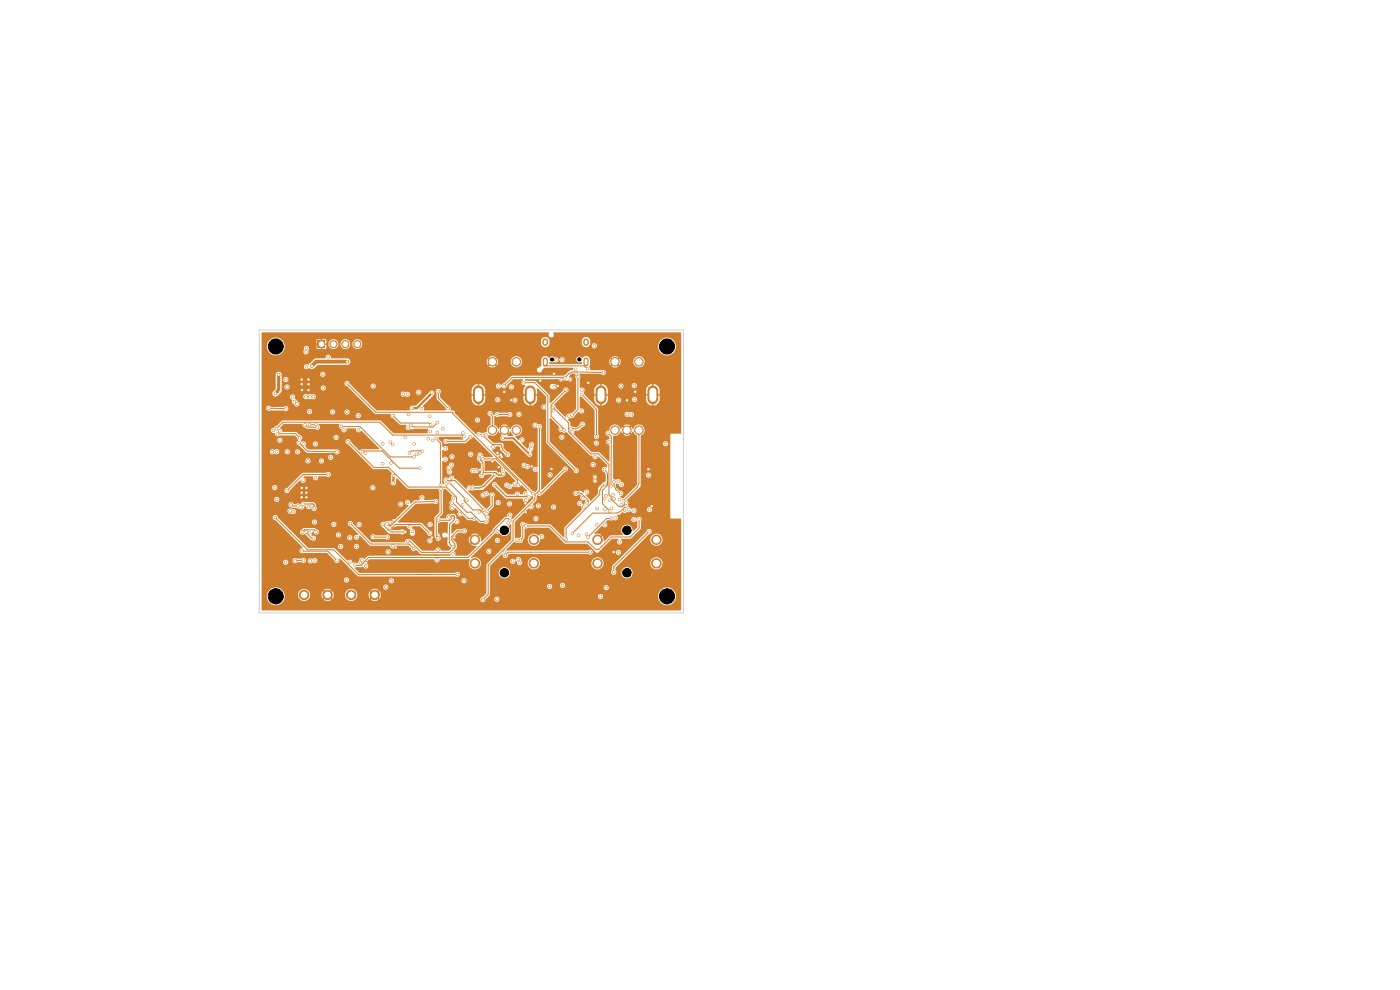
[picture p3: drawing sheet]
<svg xmlns="http://www.w3.org/2000/svg" width="297mm" height="210mm" viewBox="0 0 297 210" stroke-linecap="round" stroke-linejoin="round" font-family="sans-serif">
<g fill="#ce7d2c" stroke="#ce7d2c" stroke-width=".21">
<circle cx="64.5" cy="126.2" r="1"/>
<circle cx="69.5" cy="126.2" r="1"/>
<circle cx="74.5" cy="126.2" r="1"/>
<circle cx="79.5" cy="126.2" r="1"/>
</g>
<path d="M67.4 72.3h1.5v1.5h-1.5z" fill="#ce7d2c"/>
<g fill="#ce7d2c" stroke="#ce7d2c" stroke-width=".21">
<circle cx="70.7" cy="73" r=".75"/>
<circle cx="73.3" cy="73" r=".75"/>
<circle cx="75.8" cy="73" r=".75"/>
<circle cx="130.5" cy="91.2" r=".9"/>
<circle cx="133" cy="91.2" r=".9"/>
<circle cx="135.5" cy="91.2" r=".9"/>
<circle cx="130.5" cy="76.7" r=".9"/>
<circle cx="135.5" cy="76.7" r=".9"/>
<circle cx="139.2" cy="119.5" r="1"/>
<circle cx="126.7" cy="119.5" r="1"/>
<circle cx="139.2" cy="114.5" r="1"/>
<circle cx="126.7" cy="114.5" r="1"/>
<circle cx="104.5" cy="91.2" r=".9"/>
<circle cx="107" cy="91.2" r=".9"/>
<circle cx="109.5" cy="91.2" r=".9"/>
<circle cx="104.5" cy="76.7" r=".9"/>
<circle cx="109.5" cy="76.7" r=".9"/>
<circle cx="113.2" cy="119.5" r="1"/>
<circle cx="100.8" cy="119.5" r="1"/>
<circle cx="113.2" cy="114.5" r="1"/>
<circle cx="100.8" cy="114.5" r="1"/>
<circle cx="91.2" cy="88.3" r=".25"/>
<circle cx="105.5" cy="112.7" r=".25"/>
<circle cx="128" cy="79" r=".25"/>
<circle cx="108.1" cy="103.2" r=".25"/>
<circle cx="91.3" cy="91.5" r=".25"/>
<circle cx="64.3" cy="101.9" r=".25"/>
<circle cx="126.6" cy="111.3" r=".25"/>
<circle cx="119.9" cy="80.1" r=".25"/>
<circle cx="62.2" cy="108.5" r=".25"/>
<circle cx="65" cy="73.9" r=".25"/>
<circle cx="110.2" cy="119.4" r=".25"/>
<circle cx="123.6" cy="105.6" r=".25"/>
<circle cx="65" cy="77.8" r=".25"/>
<circle cx="108.2" cy="109.3" r=".25"/>
<circle cx="91.2" cy="111.3" r=".25"/>
<circle cx="96" cy="109.8" r=".25"/>
<circle cx="62.5" cy="85.2" r=".25"/>
<circle cx="108.1" cy="106.9" r=".25"/>
<circle cx="89.4" cy="86.7" r=".25"/>
<circle cx="109.7" cy="114.6" r=".25"/>
<circle cx="108.8" cy="119.1" r=".25"/>
<circle cx="105.5" cy="114.6" r=".25"/>
<circle cx="93" cy="110.4" r=".25"/>
<circle cx="124.4" cy="113.3" r=".25"/>
<circle cx="107" cy="81.8" r=".25"/>
<circle cx="91.2" cy="114.7" r=".25"/>
<circle cx="103.2" cy="104.7" r=".25"/>
<circle cx="129.4" cy="106.1" r=".25"/>
<circle cx="130.1" cy="105" r=".25"/>
<circle cx="57" cy="86.6" r=".25"/>
<circle cx="73.6" cy="87.4" r=".25"/>
<circle cx="60.6" cy="86.7" r=".25"/>
<circle cx="66.5" cy="84.2" r=".25"/>
<circle cx="98.2" cy="91.9" r=".25"/>
<circle cx="62" cy="84.2" r=".25"/>
<circle cx="87.9" cy="94.2" r=".25"/>
<circle cx="109.2" cy="102.7" r=".25"/>
<circle cx="107.5" cy="102.9" r=".25"/>
<circle cx="87.4" cy="86.6" r=".25"/>
<circle cx="95.1" cy="86.7" r=".25"/>
<circle cx="65.7" cy="87.3" r=".25"/>
<circle cx="82.9" cy="98.2" r=".25"/>
<circle cx="93" cy="83" r=".25"/>
<circle cx="86.6" cy="90.7" r=".25"/>
<circle cx="77.5" cy="96.1" r=".25"/>
<circle cx="82.8" cy="93.8" r=".25"/>
<circle cx="91.6" cy="83.4" r=".25"/>
<circle cx="105.8" cy="99.1" r=".25"/>
<circle cx="133" cy="84.9" r=".25"/>
<circle cx="83.9" cy="116.2" r=".25"/>
<circle cx="108.5" cy="84.9" r=".25"/>
<circle cx="117" cy="99.5" r=".25"/>
<circle cx="137.6" cy="99.5" r=".25"/>
<circle cx="106.2" cy="96.5" r=".25"/>
<circle cx="117.5" cy="79.3" r=".25"/>
<circle cx="106.4" cy="96.9" r=".25"/>
<circle cx="101.9" cy="99.6" r=".25"/>
<circle cx="111.5" cy="108.7" r=".25"/>
<circle cx="65.4" cy="81.5" r=".25"/>
<circle cx="107" cy="83.1" r=".25"/>
<circle cx="122.2" cy="79.3" r=".25"/>
<circle cx="83.5" cy="110.3" r=".25"/>
<circle cx="114.6" cy="80.7" r=".25"/>
<circle cx="91.7" cy="114" r=".25"/>
<circle cx="64" cy="104.5" r=".25"/>
<circle cx="118.3" cy="81.9" r=".25"/>
<circle cx="138.3" cy="107.4" r=".25"/>
<circle cx="65" cy="105.5" r=".25"/>
<circle cx="64.1" cy="82.7" r=".25"/>
<circle cx="77.7" cy="119.4" r=".25"/>
<circle cx="106" cy="100.4" r=".25"/>
<circle cx="96.4" cy="114" r=".25"/>
<circle cx="112.8" cy="98.9" r=".25"/>
<circle cx="130.2" cy="117.1" r=".25"/>
<circle cx="64" cy="103.5" r=".25"/>
<circle cx="134.7" cy="83.1" r=".25"/>
<circle cx="65" cy="104.5" r=".25"/>
<circle cx="111.5" cy="106.8" r=".25"/>
<circle cx="64" cy="81.5" r=".25"/>
<circle cx="124.8" cy="81.2" r=".25"/>
<circle cx="105.7" cy="96.7" r=".25"/>
<circle cx="65.4" cy="80.5" r=".25"/>
<circle cx="105.6" cy="96.1" r=".25"/>
<circle cx="64" cy="80.5" r=".25"/>
<circle cx="65" cy="103.5" r=".25"/>
<circle cx="104.5" cy="97.9" r=".25"/>
<circle cx="64" cy="105.5" r=".25"/>
<circle cx="65.4" cy="82.7" r=".25"/>
<circle cx="96.1" cy="115.9" r=".25"/>
<circle cx="96.3" cy="105.6" r=".25"/>
<circle cx="73.5" cy="123" r=".25"/>
<circle cx="65.7" cy="113" r=".25"/>
<circle cx="82.3" cy="117.1" r=".25"/>
<circle cx="95.2" cy="109.6" r=".25"/>
<circle cx="95.8" cy="101.4" r=".25"/>
<circle cx="82.8" cy="111" r=".25"/>
<circle cx="103.3" cy="108.5" r=".25"/>
<circle cx="104.4" cy="105" r=".25"/>
<circle cx="119.2" cy="76.3" r=".25"/>
<circle cx="114.4" cy="90.5" r=".25"/>
<circle cx="117.9" cy="76.3" r=".25"/>
<circle cx="102.4" cy="127.2" r=".25"/>
<circle cx="117.6" cy="82" r=".25"/>
<circle cx="115.4" cy="86.3" r=".25"/>
<circle cx="129.7" cy="109.9" r=".25"/>
<circle cx="92.5" cy="93" r=".25"/>
<circle cx="92.8" cy="91.7" r=".25"/>
<circle cx="93.4" cy="102.9" r=".25"/>
<circle cx="79.2" cy="81.9" r=".25"/>
<circle cx="90.9" cy="93.1" r=".25"/>
<circle cx="117.4" cy="87.1" r=".25"/>
<circle cx="131.4" cy="105.9" r=".25"/>
<circle cx="93.6" cy="103.8" r=".25"/>
<circle cx="93" cy="114.2" r=".25"/>
<circle cx="124.7" cy="114" r=".25"/>
<circle cx="95.3" cy="99.3" r=".25"/>
<circle cx="132.8" cy="106.7" r=".25"/>
<circle cx="117.3" cy="86.4" r=".25"/>
<circle cx="93" cy="113.5" r=".25"/>
<circle cx="91.8" cy="93.4" r=".25"/>
<circle cx="94.7" cy="102.7" r=".25"/>
<circle cx="130.6" cy="109.8" r=".25"/>
<circle cx="122.7" cy="113.5" r=".25"/>
<circle cx="93.9" cy="91" r=".25"/>
<circle cx="111.5" cy="104.7" r=".25"/>
<circle cx="111.5" cy="106.1" r=".25"/>
<circle cx="126.1" cy="73.4" r=".25"/>
<circle cx="121.4" cy="88.1" r=".25"/>
<circle cx="122.6" cy="79.9" r=".25"/>
<circle cx="123.4" cy="87.2" r=".25"/>
<circle cx="122.1" cy="78.3" r=".25"/>
<circle cx="120.6" cy="88.3" r=".25"/>
<circle cx="92.9" cy="116.7" r=".25"/>
<circle cx="87.8" cy="116.4" r=".25"/>
<circle cx="61.5" cy="108.4" r=".25"/>
<circle cx="74.3" cy="111.1" r=".25"/>
<circle cx="123" cy="106.8" r=".25"/>
<circle cx="66.2" cy="107.3" r=".25"/>
<circle cx="131.1" cy="102.1" r=".25"/>
<circle cx="137.6" cy="100.8" r=".25"/>
<circle cx="131.7" cy="104.7" r=".25"/>
<circle cx="130.3" cy="102.2" r=".25"/>
<circle cx="129.7" cy="107.8" r=".25"/>
<circle cx="133.9" cy="87.9" r=".25"/>
<circle cx="133" cy="87.9" r=".25"/>
<circle cx="130.3" cy="105.8" r=".25"/>
<circle cx="134.6" cy="84.7" r=".25"/>
<circle cx="131.2" cy="84.9" r=".25"/>
<circle cx="132.3" cy="106.2" r=".25"/>
<circle cx="129" cy="91.9" r=".25"/>
<circle cx="134.6" cy="81.8" r=".25"/>
<circle cx="129.6" cy="103" r=".25"/>
<circle cx="131.7" cy="81.9" r=".25"/>
<circle cx="126.5" cy="94" r=".25"/>
<circle cx="126.2" cy="96.9" r=".25"/>
<circle cx="131.8" cy="102.8" r=".25"/>
<circle cx="131.8" cy="107.1" r=".25"/>
<circle cx="131.4" cy="115" r=".25"/>
<circle cx="104" cy="87.7" r=".25"/>
<circle cx="128.3" cy="105.8" r=".25"/>
<circle cx="110.1" cy="87.9" r=".25"/>
<circle cx="105.5" cy="87.9" r=".25"/>
<circle cx="108.1" cy="87.9" r=".25"/>
<circle cx="105.6" cy="84.8" r=".25"/>
<circle cx="109.2" cy="84.9" r=".25"/>
<circle cx="128.6" cy="105.2" r=".25"/>
<circle cx="124.4" cy="104.4" r=".25"/>
<circle cx="108.5" cy="82.1" r=".25"/>
<circle cx="105.7" cy="81.9" r=".25"/>
<circle cx="122.2" cy="99.8" r=".25"/>
<circle cx="111.2" cy="81.2" r=".25"/>
<circle cx="112.8" cy="94.3" r=".25"/>
<circle cx="104.9" cy="102.8" r=".25"/>
<circle cx="98.4" cy="123.2" r=".25"/>
<circle cx="105.7" cy="106.6" r=".25"/>
<circle cx="92.7" cy="118.8" r=".25"/>
<circle cx="99.6" cy="103.5" r=".25"/>
<circle cx="105" cy="100.7" r=".25"/>
<circle cx="96.1" cy="117.5" r=".25"/>
<circle cx="116.7" cy="100.7" r=".25"/>
<circle cx="113.5" cy="99.6" r=".25"/>
<circle cx="102.5" cy="105" r=".25"/>
<circle cx="100.3" cy="103.5" r=".25"/>
<circle cx="95.8" cy="98.7" r=".25"/>
<circle cx="99.1" cy="106.1" r=".25"/>
<circle cx="112.6" cy="95.2" r=".25"/>
<circle cx="112.2" cy="105.3" r=".25"/>
<circle cx="111.9" cy="99" r=".25"/>
<circle cx="125.8" cy="98.6" r=".25"/>
<circle cx="109.8" cy="104.8" r=".25"/>
<circle cx="114.4" cy="104.6" r=".25"/>
<circle cx="119.9" cy="99.5" r=".25"/>
<circle cx="107" cy="117.1" r=".25"/>
<circle cx="129.1" cy="93.7" r=".25"/>
<circle cx="110" cy="118.7" r=".25"/>
<circle cx="120.1" cy="114.5" r=".25"/>
<circle cx="128.4" cy="102.7" r=".25"/>
<circle cx="89.5" cy="105.6" r=".25"/>
<circle cx="83.5" cy="100.9" r=".25"/>
<circle cx="96.9" cy="110.6" r=".25"/>
<circle cx="85" cy="106.9" r=".25"/>
<circle cx="83.4" cy="102.4" r=".25"/>
<circle cx="86.5" cy="106.6" r=".25"/>
<circle cx="87.5" cy="112.7" r=".25"/>
<circle cx="65" cy="112.8" r=".25"/>
<circle cx="66.5" cy="114.2" r=".25"/>
<circle cx="63.2" cy="107.3" r=".25"/>
<circle cx="61.7" cy="107.1" r=".25"/>
<circle cx="66.7" cy="110.7" r=".25"/>
<circle cx="89.1" cy="99.3" r=".25"/>
<circle cx="76.9" cy="95.8" r=".25"/>
<circle cx="112.7" cy="107.5" r=".25"/>
<circle cx="106.7" cy="100.5" r=".25"/>
<circle cx="101.7" cy="97.3" r=".25"/>
<circle cx="102.2" cy="100.9" r=".25"/>
<circle cx="64.2" cy="112.9" r=".25"/>
<circle cx="83" cy="123.2" r=".25"/>
<circle cx="67.1" cy="112.8" r=".25"/>
<circle cx="71.8" cy="113.5" r=".25"/>
<circle cx="71.5" cy="118.9" r=".25"/>
<circle cx="64.1" cy="116.8" r=".25"/>
<circle cx="75.2" cy="119.9" r=".25"/>
<circle cx="108.2" cy="110.4" r=".25"/>
<circle cx="94.6" cy="93.6" r=".25"/>
<circle cx="128.3" cy="108" r=".25"/>
<circle cx="58.7" cy="95.8" r=".25"/>
<circle cx="89" cy="96.1" r=".25"/>
<circle cx="99.7" cy="92.6" r=".25"/>
<circle cx="57.8" cy="95.8" r=".25"/>
<circle cx="60.9" cy="95.8" r=".25"/>
<circle cx="64.4" cy="94.2" r=".25"/>
<circle cx="137.7" cy="112.7" r=".25"/>
<circle cx="127.4" cy="126.5" r=".25"/>
<circle cx="128.6" cy="124.7" r=".25"/>
<circle cx="130.2" cy="121.4" r=".25"/>
<circle cx="73.6" cy="81.4" r=".25"/>
<circle cx="123.8" cy="107.5" r=".25"/>
<circle cx="113" cy="104.7" r=".25"/>
<circle cx="64.9" cy="74.6" r=".25"/>
<circle cx="69.6" cy="75.8" r=".25"/>
<circle cx="137.8" cy="108.1" r=".25"/>
<circle cx="133.3" cy="108.1" r=".25"/>
<circle cx="94.5" cy="97.4" r=".25"/>
<circle cx="70.1" cy="97" r=".25"/>
<circle cx="68.2" cy="97.8" r=".25"/>
<circle cx="65.3" cy="97.8" r=".25"/>
<circle cx="95.9" cy="96.9" r=".25"/>
<circle cx="134.5" cy="108.3" r=".25"/>
<circle cx="103.1" cy="110.6" r=".25"/>
<circle cx="111.6" cy="111.6" r=".25"/>
<circle cx="135.6" cy="110.2" r=".25"/>
<circle cx="73.8" cy="93.7" r=".25"/>
<circle cx="107.2" cy="117.8" r=".25"/>
<circle cx="134.5" cy="110.2" r=".25"/>
<circle cx="103.7" cy="117" r=".25"/>
<circle cx="75.6" cy="115.9" r=".25"/>
<circle cx="125.2" cy="117.1" r=".25"/>
<circle cx="98.4" cy="92.5" r=".25"/>
<circle cx="132.5" cy="108.3" r=".25"/>
<circle cx="122.2" cy="104.7" r=".25"/>
<circle cx="58.6" cy="90.9" r=".25"/>
<circle cx="124.5" cy="106.7" r=".25"/>
<circle cx="121.4" cy="113.2" r=".25"/>
<circle cx="58.4" cy="109.8" r=".25"/>
<circle cx="97" cy="121.8" r=".25"/>
<circle cx="132.8" cy="107.4" r=".25"/>
<circle cx="128.3" cy="99.6" r=".25"/>
<circle cx="128.3" cy="111.3" r=".25"/>
<circle cx="126.5" cy="92.6" r=".25"/>
<circle cx="129.3" cy="108.4" r=".25"/>
<circle cx="123.4" cy="83.7" r=".25"/>
<circle cx="76.4" cy="119.5" r=".25"/>
<circle cx="60.6" cy="119.3" r=".25"/>
<circle cx="126.7" cy="107.8" r=".25"/>
<circle cx="74.2" cy="119.3" r=".25"/>
<circle cx="114.9" cy="113.8" r=".25"/>
<circle cx="119.1" cy="80.5" r=".25"/>
<circle cx="126.2" cy="102" r=".25"/>
<circle cx="120.9" cy="80.5" r=".25"/>
<circle cx="126.2" cy="101.1" r=".25"/>
<circle cx="116.6" cy="124.4" r=".25"/>
<circle cx="131.2" cy="117.2" r=".25"/>
<circle cx="141.2" cy="94.1" r=".25"/>
<circle cx="119.4" cy="124.2" r=".25"/>
<circle cx="86" cy="92.8" r=".25"/>
<circle cx="95.4" cy="102.4" r=".25"/>
<circle cx="103.3" cy="109.8" r=".25"/>
<circle cx="95.4" cy="100.1" r=".25"/>
<circle cx="62.6" cy="118.9" r=".25"/>
<circle cx="64.4" cy="118.9" r=".25"/>
<circle cx="121.3" cy="91.6" r=".25"/>
<circle cx="119" cy="91.1" r=".25"/>
<circle cx="123.5" cy="82.8" r=".25"/>
<circle cx="66.9" cy="94.2" r=".25"/>
<circle cx="63.1" cy="95.9" r=".25"/>
<circle cx="67.3" cy="90.6" r=".25"/>
<circle cx="72.4" cy="90.4" r=".25"/>
<circle cx="87.8" cy="96.9" r=".25"/>
<circle cx="64.7" cy="90.1" r=".25"/>
<circle cx="113.5" cy="90.2" r=".25"/>
<circle cx="119.2" cy="92.7" r=".25"/>
<circle cx="65.8" cy="84.1" r=".25"/>
<circle cx="99.8" cy="96.4" r=".25"/>
<circle cx="58.4" cy="83.5" r=".25"/>
<circle cx="64.9" cy="84.1" r=".25"/>
<circle cx="117.4" cy="107.6" r=".25"/>
<circle cx="59.1" cy="79.5" r=".25"/>
<circle cx="58.7" cy="105.9" r=".25"/>
<circle cx="63.9" cy="107.5" r=".25"/>
<circle cx="59.4" cy="93.4" r=".25"/>
<circle cx="101" cy="99.8" r=".25"/>
<circle cx="102.4" cy="92.4" r=".25"/>
<circle cx="107.7" cy="96.4" r=".25"/>
<circle cx="58.3" cy="103.4" r=".25"/>
<circle cx="65.5" cy="107.5" r=".25"/>
<circle cx="59.3" cy="91.4" r=".25"/>
<circle cx="105.4" cy="127.1" r=".25"/>
<circle cx="77.6" cy="120.1" r=".25"/>
<circle cx="81.8" cy="124.5" r=".25"/>
<circle cx="65.8" cy="119" r=".25"/>
<circle cx="66.8" cy="118.9" r=".25"/>
<circle cx="85.6" cy="83.6" r=".25"/>
<circle cx="88.8" cy="83.2" r=".25"/>
<circle cx="92.8" cy="89.7" r=".25"/>
<circle cx="86.5" cy="83.6" r=".25"/>
<circle cx="87.1" cy="90.2" r=".25"/>
<circle cx="81.3" cy="111.2" r=".25"/>
<circle cx="98.1" cy="107.1" r=".25"/>
<circle cx="86.9" cy="111.7" r=".25"/>
<circle cx="107.8" cy="110.9" r=".25"/>
<circle cx="86" cy="112.8" r=".25"/>
<circle cx="95.9" cy="107.7" r=".25"/>
<circle cx="63.5" cy="94" r=".25"/>
<circle cx="81.2" cy="98.4" r=".25"/>
<circle cx="71.5" cy="95.9" r=".25"/>
<circle cx="114.2" cy="107.3" r=".25"/>
<circle cx="101.3" cy="89.1" r=".25"/>
<circle cx="113.7" cy="110" r=".25"/>
<circle cx="101.6" cy="92.2" r=".25"/>
<circle cx="86.7" cy="87.9" r=".25"/>
<circle cx="76.8" cy="118.8" r=".25"/>
<circle cx="110.4" cy="114.6" r=".25"/>
<circle cx="110.9" cy="111.2" r=".25"/>
<circle cx="100.6" cy="110" r=".25"/>
<circle cx="70.8" cy="111.2" r=".25"/>
<circle cx="95.9" cy="106.7" r=".25"/>
<circle cx="76.2" cy="111.3" r=".25"/>
<circle cx="65.7" cy="90.1" r=".25"/>
<circle cx="67" cy="90" r=".25"/>
<circle cx="63" cy="85.7" r=".25"/>
<circle cx="58" cy="91.3" r=".25"/>
<circle cx="74.2" cy="114.1" r=".25"/>
<circle cx="75.6" cy="114" r=".25"/>
<circle cx="83.3" cy="115.8" r=".25"/>
<circle cx="86.5" cy="114.9" r=".25"/>
<circle cx="98.5" cy="112.6" r=".25"/>
<circle cx="79.2" cy="113.9" r=".25"/>
<circle cx="82.2" cy="113.9" r=".25"/>
<circle cx="76.1" cy="91.2" r=".25"/>
<circle cx="73" cy="91.2" r=".25"/>
<circle cx="60.9" cy="104.1" r=".25"/>
<circle cx="69.6" cy="100.7" r=".25"/>
<circle cx="79.1" cy="103.5" r=".25"/>
<circle cx="67" cy="101.3" r=".25"/>
<circle cx="101.7" cy="108.6" r=".25"/>
<circle cx="76" cy="88.2" r=".25"/>
<circle cx="70.5" cy="87.4" r=".25"/>
<circle cx="97.6" cy="109" r=".25"/>
<circle cx="92.4" cy="106.4" r=".25"/>
<circle cx="82.1" cy="111.1" r=".25"/>
<circle cx="72.3" cy="115.9" r=".25"/>
<circle cx="60.6" cy="80.5" r=".25"/>
<circle cx="68.5" cy="79.4" r=".25"/>
<circle cx="66.1" cy="77.6" r=".25"/>
<circle cx="73.6" cy="76.7" r=".25"/>
<circle cx="94.5" cy="95.1" r=".25"/>
<circle cx="88.4" cy="96.4" r=".25"/>
<circle cx="83.3" cy="94.3" r=".25"/>
<circle cx="81.2" cy="94.2" r=".25"/>
<circle cx="124.7" cy="78.2" r=".25"/>
<circle cx="106.8" cy="99.6" r=".25"/>
<circle cx="100.3" cy="99.8" r=".25"/>
<circle cx="102.4" cy="97.3" r=".25"/>
<circle cx="109.9" cy="102.8" r=".25"/>
<circle cx="101.9" cy="96.5" r=".25"/>
<circle cx="111.2" cy="98.7" r=".25"/>
<circle cx="110.7" cy="93.3" r=".25"/>
<circle cx="112.4" cy="96.4" r=".25"/>
<circle cx="104.6" cy="94.8" r=".25"/>
<circle cx="106.7" cy="93" r=".25"/>
<circle cx="103.1" cy="92.2" r=".25"/>
<circle cx="119.7" cy="91.3" r=".25"/>
<circle cx="123.6" cy="90" r=".25"/>
<circle cx="121.1" cy="90.9" r=".25"/>
<circle cx="120.1" cy="82.7" r=".25"/>
<circle cx="60.9" cy="82.1" r=".25"/>
<circle cx="68.6" cy="82.3" r=".25"/>
<circle cx="91.2" cy="113.1" r=".25"/>
<circle cx="82.8" cy="112" r=".25"/>
<circle cx="83.4" cy="88.2" r=".25"/>
<circle cx="91.4" cy="90.1" r=".25"/>
<circle cx="102.6" cy="108.2" r=".25"/>
<circle cx="71.3" cy="92.8" r=".25"/>
<circle cx="94.6" cy="101.8" r=".25"/>
<circle cx="64.4" cy="107" r=".25"/>
<circle cx="66.6" cy="107.9" r=".25"/>
<circle cx="63.6" cy="92.9" r=".25"/>
<circle cx="58.9" cy="92" r=".25"/>
<circle cx="86.9" cy="96.1" r=".25"/>
<circle cx="89.6" cy="95.7" r=".25"/>
</g>
<path d="M101.5 82.9v1.7M112.5 82.9v1.7M127.5 82.9v1.7M138.5 82.9v1.7" fill="none" stroke="#ce7d2c" stroke-width="2.3"/>
<path d="M115.7 76.4v.8M124.3 76.4v.8" fill="none" stroke="#ce7d2c" stroke-width="1.1"/>
<path d="M115.7 72.4v.4M124.3 72.4v.4" fill="none" stroke="#ce7d2c" stroke-width="1.2"/>
<g fill="none" stroke="#ce7d2c" stroke-width=".21">
<path d="M115.3 77.6h8.6l.6 .6M122.6 79.9v7l-1.2 1.1M128 79l-6.4-.1-.9 .3-.7 .8M57 86.6l3.6 .1M58.6 90.9l1.4-1.3h20.6l2.7 2.7h14.7l.4 .2M58.9 92h3.8l.9 .9M63.5 94l1.7 1.7 6.3 .2M64.7 90.1l.5 .5h2.1M65.7 90.1h1.1M65.8 84.1h-.9M72.5 90.5h3.9l6.4 6.4h5M73.6 81.4l6.1 6.1h16.2l.2 .3 16.9 16.9"/>
<path d="M73.8 93.7l5.5 5.4h3.1l4.2 4.2h8.1l2.1 2.2v1l2.2 2.1h.9l2 2h1.2M76.9 95.8l.3-.1h3.9l3.6 3.6h4.4M83.4 88.2l1.6 1.5h6l.4 .4M89.4 95.6h-2.1l-.4 .5M92.5 93l.9 1v8.9M92.8 89.7l-.9 .9h-4.1l-.7-.4M93 83.1v1.4l2.1 2.2M99.7 92.6l-1 1h-4.1M101.7 97.3l.7 1 .2 2M102.4 92.4l2.1 1.9h1.8l.4 1.2 1 .9M102.4 97.3h2.8l4.6 4.6v.8M104 87.7l.5 .6v3"/>
<path d="M105.5 87.9h2.6M111.2 81.2h2.2l2.8 2.8v9.8l6 6M114.4 90.5v13.5l-.9 1v.9l-4.7 4.7v4l-5.2 5.3v6.2l-1.2 1.1M117.3 86.4l3.3 3.3v1.9l4.7 4.7h1.6l2.3 2.2v6.5l.5 .5 .1 .5 1.4 1.3 .8 .2 .8-.8M119.8 80.1h-11.1l-1.7 1.7M119.9 99.5l-5.1 5.1h-.4M120.1 82.7l-3.2 3.2v2.4l2.7 2.7 .1 .3M123.4 83.7l3.1 3.1v5.8M123.6 90l-.6 .6-.9 .4-1-.1M128.3 99.6l.6 .9v2.4l-1.1 1.1v2.8l1.5 1.6M129 91.9l.7 .7-.1 10.4M135.5 91.3v11.2l-.3 .9-2.9 2.8"/>
<path d="M58.4 109.8l6.8 6.8h5.6l5.3 5.3h20.9M61.7 107.1l.3 .2h1.2M64.2 116.9h5.3l2 2M64.4 107l2-.1 .2 .3v.7M64.4 118.9h-1.7M65 112.8v.2l1.2 1.3h.2M67.1 112.8l-.5-.4h-2l-.4 .5M69.6 100.7h-5.3l-3.4 3.4M74.3 111.1l4.4 4.3h8.1l1 1M79.2 113.9h3M81.3 111.2l1 1.2 .9 .4h2.8M82.8 112h.3l.8-.7h5.3l2 1.8"/>
<path d="M92.4 106.4l-4.3 .1-5 4.9a.71 .71 0 0 1-1-.3M93.6 103.8v5l-1.1 1.1 .1 3.9 .4 .4M94.6 101.8l.3 .2h1.7l6 6.2M95.2 109.6l.9-.2 .3 .3v.5l-1 1-.1 3.8 .3 .6 .5 .3M95.4 102.4l3.1 3.2v.7l1.8 1.9h1.5l1.5 1.6M96 109.8l-.6 .6h-2.4M96.1 106.7l3.2 3.3h1.3M98.5 112.6h-1.5l-1.1 1.2-.1 .9 .7 .7v.6l-1.1 1.2h-6l-2.4-2.4h-.4M102.6 100.3l-.4 .6M102.6 100.3l2.4-.1 .8 .7h.5l.4-.4M104.4 105v2.3l-1.1 1.2M108.3 110.5l-.5-.5h-.5l-2.4 2.4v.3l-5.6 5.6h-21.1l-1.6 1.6h-1.4"/>
<path d="M110.9 111.2v2.8l-.5 .6M122.2 104.7l.6-.2 .6 .2 1.4 1.4-.1 .4-.2 .2M125.2 117.1h-17.4l-.6 .6M128.4 102.7l-.8 .6-.4 .8v.8l-7.1 7.1v2.5M129.7 110h-1l-4 4M130.3 102.2v.8l.3 .8 1.1 .9M132.8 107.4l-1.1 1.1-.9 .3h-5.1l-4.3 4.4M135.6 110.2v1.8l-1.9 1.9h-4l-2.7 2.6h-.7l-1.6-1.5h-4.7l-3.4-3.4h-5M137.7 112.7l-7.5 7.6v1.1"/>
</g>
<path d="M91.6 83.4l-3.1 3.2h-1.1M83.5 100.9l-.1 1.5" fill="none" stroke="#ce7d2c" stroke-width=".48"/>
<path d="M104.9 102.8l2.6 2.5h4.7M105 100.7l-2.4 2.4-.8 .4h-2.2" fill="none" stroke="#ce7d2c" stroke-width=".28"/>
<path d="M59.1 79.5v3l-.2 .5-.5 .5" fill="none" stroke="#ce7d2c" stroke-width=".67"/>
<path d="M73.6 76.7h-6.5l-1 .9" fill="none" stroke="#ce7d2c" stroke-width=".8"/>
<path d="M106.7 93h2.2l3.5 3.4" fill="none" stroke="#ce7d2c" stroke-width=".4"/>
<g fill="#ce7d2c">
<path d="M94.1 103.7h.5l1.3 1.4-.1 .7a.29 .29 0 0 1 0 .4 .29 .29 0 0 1-.3 .1l-.2 .4 .3 .5a.61 .61 0 0 0 0 1 .61 .61 0 0 0 .9-.4l.8 .7a.61 .61 0 0 0-.1 .9 .61 .61 0 0 0 .9-.1l1.1 1h1l.4 .2 .5-.1 .6 .5 1 .1a.63 .63 0 0 0 .8 0 .63 .63 0 0 0 .1-.8 .62 .62 0 0 0-.2-1.1l1.3-1.6 .1-.9 .4 .1a.55 .55 0 0 0 .4 .5 .55 .55 0 0 0 .6-.3h1.4v.1a.55 .55 0 0 0 .8 .3 .55 .55 0 0 0-.1-.9 .55 .55 0 0 0-.7 .5h-1.4a.55 .55 0 0 0-.4-.8 .55 .55 0 0 0-.7 .5h-.3v-1.2a.6 .6 0 0 0-.1-.9 .6 .6 0 0 0-.9 .3 .68 .68 0 0 0-.5-.6 .68 .68 0 0 0-.7 .3 .57 .57 0 0 0-.5 .8 .57 .57 0 0 0 1 0h.3l.4-.4 .2 .5v1.8l-.8 .8-3.8-3.9 .5-.1 2.6-.1 2.8-2.8 1.2 .1a.78 .78 0 0 0 .6-1.2h.3l2 2-.5 .3-.3 .5-.5-.1a.6 .6 0 0 0-.8-.3 .6 .6 0 0 0-.3 .7 .6 .6 0 0 0 .7 .4 .61 .61 0 0 0 .7 .2 .61 .61 0 0 0 .4-.6l.7 .1a.73 .73 0 0 0 1.1-.3l1.2 1.1v.2a.78 .78 0 0 0-1 .7h-.4a.62 .62 0 0 0-.6-.6 .62 .62 0 0 0-.7 .6h-1.5l-2.2-2.2a.55 .55 0 0 0-.9-.3 .55 .55 0 0 0 .3 .9l2.5 2.4 3.6 .1a.62 .62 0 0 0 .6 .8 .62 .62 0 0 0 .6-.7l.5-.2 .2-.5 .3 .1v.5l-4.3 4.3-.4-.2a.62 .62 0 0 0 .3-.7 .62 .62 0 0 0-.7-.4 .67 .67 0 0 0-.4 .8l-.6 .1-2.4 2.4-.1 .5-2.3 2.3-.4-1.2-.5 .5-.2-.3 .5-.4-.2-.1a1.3 1.3 0 0 0-1.5 .1l.5 .4-.2 .3-.5-.5-.1 .1a1.3 1.3 0 0 0 .1 1.5l.5-.5 .2 .3-.5 .4 1.2 .4-1.9 1.9h-2.6v-.4l-.3-.5 .6-.6v-1l-.7-.7-.2-.5 1.2-1.1h.9a.56 .56 0 0 0 .8 0 .56 .56 0 0 0 0-.8 .56 .56 0 0 0-.8 0l-1.2 .1-1 .9h-.2l.1-1.8 .6-.5a.59 .59 0 0 0 .7 .2 .59 .59 0 0 0 .4-.7 .59 .59 0 0 0-.7-.4l-.2-.8-.4-.2-.6 .1a.66 .66 0 0 0-.8 .1 .66 .66 0 0 0-.1 .8h-1.3l-.2-.2 .8-.9v-4.7z"/>
<path d="M130.1 92.4h.1a1.33 1.33 0 0 0 1.5-.9l.4 .5 .3-.4 .3 .2-.4 .4a1.19 1.19 0 0 0 1.4 0l-.4-.4 .3-.2 .3 .4 .4-.5 .4 .6 .5 .4v10.3l-2.9 2.8a.44 .44 0 0 1-.4 0 .44 .44 0 0 1-.2-.4 .58 .58 0 0 0 .5-.7 .58 .58 0 0 0-.8-.4l-.8-.8v-.6a.57 .57 0 0 1 .9 .5 .55 .55 0 0 0 .8-.2 .55 .55 0 0 0-.5-.8 .75 .75 0 0 0-1.2-.4l-.5-.3z"/>
<path d="M93.1 92.7h4.7l.5 .4-.1 .2-3.2-.1a.56 .56 0 0 0-.8 .1 .56 .56 0 0 0 0 .8 .56 .56 0 0 0 .8-.1h3.8l1.6-1.3 4.2 4.1-.1 .2h-1.6l-.5-.2a.61 .61 0 0 0-.6-.8 .61 .61 0 0 0-.5 .9 .58 .58 0 0 0 .3 .9l.4 .5 .1 2a.59 .59 0 0 0-.5 .6 .59 .59 0 0 0 .6 .5 .59 .59 0 0 0 .5-.6l.3-.1 1.2-.1 .2 .2-2.3 2.3-2.1-.1a.72 .72 0 0 0-1 .7l-2.2-2-.4-.1a.62 .62 0 0 0-.6-.7 .62 .62 0 0 0-.6 .6 .62 .62 0 0 0-1-.1 .62 .62 0 0 0 .1 .9l-.2 .4-.3-.3v-3.1h.9l.2 .5a.55 .55 0 0 0 .5 .9 .55 .55 0 0 0 .4-.9h3.9l.1 .1a.67 .67 0 0 0 .9 .4 .57 .57 0 0 0 .9-.6 .57 .57 0 0 0-1-.3 .55 .55 0 0 0-.9 .4h-3.9v-.6a.59 .59 0 0 0 .5-.7 .59 .59 0 0 0-.7-.4 .59 .59 0 0 0-.5 .7l-.3 .2-.1 .3h-.9v-1.5l.2-.1a.59 .59 0 0 0 .9 .1 .59 .59 0 0 0-.1-.9 .59 .59 0 0 0-.9 .3l-.1-.3h1.5v.1a.55 .55 0 0 0 .9 .3 .55 .55 0 0 0-.2-.9h3.3v.1a.55 .55 0 0 0 .9 .3 .55 .55 0 0 0-.1-.9 .55 .55 0 0 0-.8 .5h-3.3a.55 .55 0 0 0-.7 .5h-1.5l.1-1.5a.58 .58 0 0 0 .9 .1 .58 .58 0 0 0-.2-.9l-.8 .2v-.9l-.7-.7z"/>
<path d="M107.3 91.8l.3-.2 .3 .4 .4-.5 .6 .9-1.2 .1v-.3z"/>
<path d="M111.4 80.5l7.1-.1a.58 .58 0 0 0 .5 .5 .58 .58 0 0 0 .6-.3l.8 .1a.51 .51 0 0 0 .7 .2 .51 .51 0 0 0 .3-.6 .51 .51 0 0 0-.7-.3v-.2l.6-.5h.9l.1 .2a.6 .6 0 0 0-.1 .9v6.3l-.7 .8-.5 .2a.75 .75 0 0 0-1 .8l-2.1-2-.3-.6 2.4-2.6a.57 .57 0 0 0 .6-.6 .57 .57 0 0 0-.6-.5 .57 .57 0 0 0-.5 .6l-2.8 2.7-.1-1.7-1.8-1.8h1.8a.8 .8 0 0 0 .8 .5 .8 .8 0 0 0 .7-.5 .8 .8 0 0 0-.7-.5 .8 .8 0 0 0-.8 .5h-1.8l-1.2-1.2h-2z"/>
<path d="M55.5 70.6l60.9-.1 .1 .1a.58 .58 0 0 0 .1 .9 .58 .58 0 0 0 .8-.1 .58 .58 0 0 0 0-.8h27.1v21.3l-.1 .1h-2.2v18h2.2l.1 .1v19.3l-88.9 .1-.1-3h1.1a1.9 1.9 0 0 0 2 1.9 1.9 1.9 0 0 0 1.8-2.2h2.8v.3a1.3 1.3 0 0 0 1.5 1 1.3 1.3 0 0 0 1.1-1.4h2.4l.3 .9 .5-.5 .2 .2-.5 .5 .1 .1a1.3 1.3 0 0 0 1.5-.1l-.5-.5 .2-.2 .5 .5 .3-.8h2.4v.3a1.3 1.3 0 0 0 1.5 1 1.3 1.3 0 0 0 1.1-1.4h2.4l.3 .9 .5-.5 .2 .2-.5 .5 .1 .1a1.3 1.3 0 0 0 1.5-.1l-.5-.5 .2-.2 .5 .5 .1-.1a1.29 1.29 0 0 0-.1-1.5l-.5 .5-.2-.2 .5-.5-.1-.1a1.3 1.3 0 0 0-1.5 .1l.5 .5-.2 .2-.5-.5-.3 .7h-2.4a1.3 1.3 0 0 0-1.4-1.2 1.3 1.3 0 0 0-1.2 1.3h-2.4l-.3-.8-.5 .5-.2-.2 .5-.5-.1-.1a1.3 1.3 0 0 0-1.5 .1l.5 .5-.2 .2-.5-.5-.3 .7h-2.4a1.3 1.3 0 0 0-1.4-1.2 1.3 1.3 0 0 0-1.2 1.3l-2.8-.1a1.9 1.9 0 0 0-2.1-1.5 1.9 1.9 0 0 0-1.7 1.9h-1.1v-2h25.8v.2a.55 .55 0 0 0 .9 .3 .55 .55 0 0 0-.1-.9 .55 .55 0 0 0-.8 .4h-25.8v-1.5h17.5v.1a.55 .55 0 0 0 .5 .5 .55 .55 0 0 0 .5-.4h8.5v.1a.55 .55 0 0 0 .6 .4 .55 .55 0 0 0 .5-.5h14.3v.1a.55 .55 0 0 0 .9 .3 .55 .55 0 0 0-.1-.9 .55 .55 0 0 0-.8 .5l-14.3-.1a.55 .55 0 0 0-.6-.4 .55 .55 0 0 0-.5 .5h-8.5a.55 .55 0 0 0-.4-.7 .55 .55 0 0 0-.6 .5h-17.5v-3.7h4.5l.1 .1a.55 .55 0 0 0 .7 .4 .55 .55 0 0 0 .2-.9l1.1 .1a.59 .59 0 0 0 1 .3h.8l.5 .1 .3-.1 .2-.3 .4 .1a.69 .69 0 0 0 1.1 .2 .58 .58 0 0 0 .8-.2 .58 .58 0 0 0-.2-.8 .58 .58 0 0 0-.8 .3l-.1-.1a.55 .55 0 0 0-.8 .5h-.4a.57 .57 0 0 0-.3-.6 .57 .57 0 0 0-.7 .1l-1.1-.1a.55 .55 0 0 0-.7 .5h-1.1l-.4-.2a.55 .55 0 0 0-.6 .6h-4.5v-10.9h5.5v.1a.79 .79 0 0 0 .9 .4 .56 .56 0 0 0 .8-.4 .56 .56 0 0 0-.8-.5l-.2-.1a.55 .55 0 0 0-.7 .5h-5.5v-1.3h5.7l.3 .5 1.9 .2a.67 .67 0 0 0 .7 .3 .67 .67 0 0 0 .5-.6l.3-.1a.68 .68 0 0 0 .4 .6 .68 .68 0 0 0 .7-.2 .59 .59 0 0 0 .8 .6 .59 .59 0 0 0 .2-1v-.5h17.5a.55 .55 0 0 0 .8 .5 .55 .55 0 0 0 0-.9 .55 .55 0 0 0-.8 .3v.1h-17.5l-.6-.4-1.9-.1a.67 .67 0 0 0-.8 .6l-.5-.2-.9 .1a.57 .57 0 0 0-.6-.4 .57 .57 0 0 0-.5 .6h-5.7v-1.2h2.7v.1a.55 .55 0 0 0 .9 .4 .55 .55 0 0 0-.1-1 .55 .55 0 0 0-.8 .5h-2.7v-1.8h4.8l.1 .1a.57 .57 0 0 0 .6 .4 .57 .57 0 0 0 .5-.6l.5-.5h16.5a.55 .55 0 0 0 .8 .4 .55 .55 0 0 0 .1-.9 .55 .55 0 0 0-.8 .3l-.1 .2h-16.5l1.6-1.6a.65 .65 0 0 0 .6 .5 .65 .65 0 0 0 .6-.4 .73 .73 0 0 0-.5-.8l.2-.2 1.9 .1a.59 .59 0 0 0 .6 .8 .59 .59 0 0 0 .5-.8h1.8a.56 .56 0 0 0 .8-.1 .56 .56 0 0 0-.1-.8 .56 .56 0 0 0-.8 .1h-5l-3.2 3.2-.5 .2-.2 .4h-4.8v-.7h2.2v.1a.55 .55 0 0 0 .9 .4 .55 .55 0 0 0-.1-1 .55 .55 0 0 0-.8 .5h-2.2v-5.6h9.3v.1a.55 .55 0 0 0 .6 .4 .55 .55 0 0 0 .5-.5h1.8v.1a.55 .55 0 0 0 .8 .3 .55 .55 0 0 0-.1-.9 .55 .55 0 0 0-.7 .5h-1.8a.55 .55 0 0 0-.6-.6 .55 .55 0 0 0-.5 .6h-9.3v-.8h14.1v.1a.55 .55 0 0 0 .9 .3 .55 .55 0 0 0-.1-.9 .55 .55 0 0 0-.8 .5h-14.1v-1.2h1.7v.2a.7 .7 0 0 0 1.1 .2l.2 .1a.55 .55 0 0 0 .8-.5l1.1 .1a.55 .55 0 0 0 .6 .5 .55 .55 0 0 0 .5-.6l1.1 .2a.55 .55 0 0 0 .9 .3 .55 .55 0 0 0-.1-.9 .55 .55 0 0 0-.8 .4h-1.1a.55 .55 0 0 0-.6-.5 .55 .55 0 0 0-.5 .5h-1.1a.65 .65 0 0 0-.5-.5 .65 .65 0 0 0-.7 .1l-.1-.1a.55 .55 0 0 0-.8 .5h-1.7v-2.4h3.3v.1a.55 .55 0 0 0 .9 .3 .55 .55 0 0 0-.1-.9 .55 .55 0 0 0-.8 .5h-3.3v-2.1h1.9l.1 .1a.67 .67 0 0 0 .8 .5 .6 .6 0 0 0 .3 .6 .6 .6 0 0 0 .7-.1h3.2l.5 .4 .3 .5a.64 .64 0 0 0-.4 .7 .64 .64 0 0 0 .6 .5l1.6 1.6h5.8a.57 .57 0 0 0 .7 .3 .57 .57 0 0 0 .4-.7 .57 .57 0 0 0-.7-.4h-5.9l-.7-.6 .2-.5h1.5a.55 .55 0 0 0 .8 .5 .55 .55 0 0 0 .1-1 .55 .55 0 0 0-.9 .4v.1h-1.5v-.1a.79 .79 0 0 0-1-.5 .34 .34 0 0 1 .2-.5v-.3h6.7a.55 .55 0 0 0 .8 .5 .55 .55 0 0 0 0-.9 .55 .55 0 0 0-.8 .3v.1h-6.7l-.1-.3-.5-.2-.6-.6-2.9-.1-.2-.5-.4-.3 .8-.9h3.8a1.58 1.58 0 0 0 1.1 1.1h1.8a.58 .58 0 0 0 .9-.1 .58 .58 0 0 0-.2-.8l.1-.2 4.3 .1a.74 .74 0 0 0 .4 1.1 .58 .58 0 0 0 .7 .6 .58 .58 0 0 0 .4-.8h2a.64 .64 0 0 0 .4 .8 .64 .64 0 0 0 .8-.4l3.7 3.8v.2h-3.5l-.6 .3-1.9-1.9a.57 .57 0 0 0-.5-.6 .57 .57 0 0 0-.6 .6 .57 .57 0 0 0 .6 .6l5.2 5.2 3.2 .1 .8 .8-.1 .4-.1 1.6 .3 .5h.4l.3-.2 .1-1.1 .2-.1 2.3 2.2h6.5l.2 .6v4.3l-1 1.2 .1 4.2a.74 .74 0 0 0 1 .7 .91 .91 0 0 0 0-1.1v-.3l-.4-.3v-2l.5-.3 1.7 .1-.1 2.3-.2 .1a.58 .58 0 0 0-.8-.1 .58 .58 0 0 0 0 .9 .58 .58 0 0 0 .9-.2v1.7l.6 .5 .2 .4-.5 .4h-1.7a.62 .62 0 0 0-.6-.7 .62 .62 0 0 0-.6 .7h-2.8l-2.1-2.1h3.2l.1 .1a.55 .55 0 0 0 .8 .3 .55 .55 0 0 0-.1-.9 .55 .55 0 0 0-.8 .5h-3.2l-.2-.2a.87 .87 0 0 0-1.4 .5h-6.9l-1.2-1.1h.9l.1 .3 .3 .2 2.8-.1a.56 .56 0 0 0 .8 0 .56 .56 0 0 0-.1-.8 .56 .56 0 0 0-.8 .1l-2.1-.1a.55 .55 0 0 0-.6-.2 .55 .55 0 0 0-.4 .6h-.9l-2.6-2.6h.5a.55 .55 0 0 0 .6 .5 .55 .55 0 0 0 .5-.6h4l.2 .4 1.6 1.6h2.4a.71 .71 0 0 0 1 0 .37 .37 0 0 0 .4-.5 .37 .37 0 0 0-.6-.2l-.4-.2-.4 .2h-1.8l-.1-.2 .6-.5 .6-.2h2.1a.94 .94 0 0 0 .7 .7v.3a.7 .7 0 0 0 0 .8 .7 .7 0 0 0 .7 .2 .91 .91 0 0 0 .3-.9 .91 .91 0 0 0-.6-.7l.2-.4 1.6 .1 1.4 1.4a.57 .57 0 0 0 .6 .6 .57 .57 0 0 0 .5-.6 .57 .57 0 0 0-.6-.6l-1.3-1.2h.9a.55 .55 0 0 0 .8 .5 .55 .55 0 0 0 .1-1 .55 .55 0 0 0-.9 .4l-.9 .1-.5-.4h-4.8l-.2-.2 3.9-3.8 3.9-.1a.56 .56 0 0 0 .8-.1 .56 .56 0 0 0-.1-.8 .56 .56 0 0 0-.8 .1l-1.9 .1-.2-.2a.58 .58 0 0 0-.1-.8 .58 .58 0 0 0-.8 .1 .58 .58 0 0 0 .1 .8l-1.2 .2-.7 .6h-.2a.58 .58 0 0 0-.5-.7 .58 .58 0 0 0-.6 .6 .58 .58 0 0 0 .8 .5l-3.2 3.3-.3 .1-.4-.2-.8 .2-.3 .1a.71 .71 0 0 0-1 .5h-4a.55 .55 0 0 0-.6-.5 .55 .55 0 0 0-.5 .6h-.5l-.2-.2a.56 .56 0 0 0-.6-.6 .56 .56 0 0 0-.5 .6 .56 .56 0 0 0 .6 .5l1.6 1.8a.7 .7 0 0 0-.9 .8 .58 .58 0 0 0 .8 .2 .58 .58 0 0 0 .3-.8h.2l2.1 2.2h4.2a.62 .62 0 0 0 .6 .6 .62 .62 0 0 0 .6-.6h2.7l.6 .6a.61 .61 0 0 0 .5 .5 .61 .61 0 0 0 .6-.2l1 .9h6.1a.17 .17 0 0 1 .2 .1 .17 .17 0 0 1-.1 .2h-17.3l-.9 .7a.65 .65 0 0 0-.8-.3 .65 .65 0 0 0-.4 .7l-.3 .6-.5-.3-.4 .1a.74 .74 0 0 0-.5-.6 .74 .74 0 0 0-.8 .1l-1.8-1.8h10v.1a.55 .55 0 0 0 .9 .3 .55 .55 0 0 0-.1-.9 .55 .55 0 0 0-.8 .5h-10l-.9-.8-5.5-.1-.3-.3h6.6a.55 .55 0 0 0 .6 .6 .55 .55 0 0 0 .5-.6h2.3v.1a.55 .55 0 0 0 .8 .4 .55 .55 0 0 0 0-1 .55 .55 0 0 0-.8 .5l-2.3-.1a.55 .55 0 0 0-.6-.4 .55 .55 0 0 0-.5 .5h-6.6l-3.1-3h1.6a.69 .69 0 0 0 1.1 .4l1.3 1.2a.63 .63 0 0 0 .7 .2 .63 .63 0 0 0 .3-.6h6.7v.1a.55 .55 0 0 0 .8 .3 .55 .55 0 0 0-.1-.9 .55 .55 0 0 0-.7 .5h-6.7l-.2-.4h-.6l-.2-.2h5.2l.1 .1a.55 .55 0 0 0 .8 .3 .55 .55 0 0 0-.1-.9 .55 .55 0 0 0-.8 .5h-5.2l.2-.7h.2a.63 .63 0 0 0 .6 .5 .63 .63 0 0 0 .6-.4 .88 .88 0 0 0-.7-.8l-2.4-.1-.7 .5-.2 .4h-1.6l-2.1-2.1h6.3a.55 .55 0 0 0 .8 .4h3.3v.1a.55 .55 0 0 0 .9 .4 .55 .55 0 0 0-.1-1 .55 .55 0 0 0-.8 .5h-3.3a.55 .55 0 0 0 0-.9 .55 .55 0 0 0-.8 .5h-6.3l-.9-1a.57 .57 0 0 0-.6-.6 .57 .57 0 0 0-.6 .6 .57 .57 0 0 0 .6 .6l5.8 5.8a.59 .59 0 0 0-.7 .7 .59 .59 0 0 0 .9 .4h4.9l1.6 1.6a.59 .59 0 0 0 .8 .5 .59 .59 0 0 0 .3-.9h.2l3.8 3.8h20.6a.57 .57 0 0 0 .9-.1 .57 .57 0 0 0-.2-.8 .57 .57 0 0 0-.8 .1h-20.2l-1-1 .3-.2h1.1a.35 .35 0 0 1 .4-.1 .35 .35 0 0 1 .2 .3 .55 .55 0 0 0 .8-.2 .55 .55 0 0 0-.4-.8l-.1-.2 .8-.7 13.7 .1a.61 .61 0 0 0 .6 .6 .61 .61 0 0 0 .6-.6h6.4a1.29 1.29 0 0 0 .4 2 1.29 1.29 0 0 0 1.8-1 1.29 1.29 0 0 0-1.4-1.5l-.6 .1 1.3-1.3h2v.1a.55 .55 0 0 0 .8 .3 .55 .55 0 0 0 0-.9 .55 .55 0 0 0-.8 .5h-2l2.3-2.4h1.5v.1a.55 .55 0 0 0 .9 .4 .55 .55 0 0 0-.1-1 .55 .55 0 0 0-.8 .5h-1.5l1.5-1.5h.8a1.3 1.3 0 0 0 1.5 .5 1.3 1.3 0 0 0 .9-1.3l-.4-.8 .6-.3v3.3l-5.2 5.2v6.2l-.8 .7a.56 .56 0 0 0-.5 .7 .56 .56 0 0 0 .7 .5 .56 .56 0 0 0 .4-.7h1.9v.1a.55 .55 0 0 0 .8 .3 .55 .55 0 0 0 0-.9 .55 .55 0 0 0-.8 .5h-1.9l.6-.6h23.2l.1 .2a.55 .55 0 0 0 .6 .4 .55 .55 0 0 0 .4-.6h11.7v.4a1.9 1.9 0 0 0 3.1 1.1 1.9 1.9 0 0 0-.4-3.2 1.9 1.9 0 0 0-2.7 1.7l-11.7-.1a.55 .55 0 0 0-.6-.4 .55 .55 0 0 0-.5 .5h-23.2l.3-.4v-1.7h12.2a.55 .55 0 0 0 .6 .5 .55 .55 0 0 0 .4-.7h1.7v.1a.55 .55 0 0 0 .8 .4h8.5v.1a.55 .55 0 0 0 .8 .3 .55 .55 0 0 0 0-.9 .55 .55 0 0 0-.8 .5l-8.4-.1a.55 .55 0 0 0-.1-.9 .55 .55 0 0 0-.8 .5h-1.7a.55 .55 0 0 0-.6-.3 .55 .55 0 0 0-.4 .5h-12.2v-2.9h1.9v.2a1.2 1.2 0 0 0 1.4 1 1.2 1.2 0 0 0 1-1.3h21.4l.1 .1a.55 .55 0 0 0 .5 .4 .55 .55 0 0 0 .5-.4h1.1v.2a1.2 1.2 0 0 0 1.9 .8 1.2 1.2 0 0 0-.2-2.1 1.2 1.2 0 0 0-1.7 1.1h-1.1l-.1-.5v-.6l.9-.9h6.4l.1 .3a1.3 1.3 0 0 0 2 .7 1.3 1.3 0 0 0-.2-2.2 1.3 1.3 0 0 0-1.9 1.2h-6.4l5-5h1.4l.1 .3a1.3 1.3 0 0 0 2 .7 1.3 1.3 0 0 0-.2-2.2 1.3 1.3 0 0 0-1.9 1.2h-1.4l1.2-1.2a.57 .57 0 0 0 .6-.5 .57 .57 0 0 0-.6-.6 .57 .57 0 0 0-.6 .6l-7.2 7.2-.3 1.4h-21.4v-.1a1.2 1.2 0 0 0-1.3-1 1.2 1.2 0 0 0-1.1 1.2h-1.9l.1-1.5 .9-.9h3.3a.59 .59 0 0 0 .7 .5 .59 .59 0 0 0 .5-.6l.2 .1a.59 .59 0 0 0 .4 .8 .59 .59 0 0 0 .8-.4h1.1l.1 .3a1.3 1.3 0 0 0 1.4 1 1.3 1.3 0 0 0 1.1-1.3h11v.3a1.3 1.3 0 0 0 2 .7 1.3 1.3 0 0 0-.2-2.2 1.3 1.3 0 0 0-1.8 1.2h-11v-.3a1.3 1.3 0 0 0-1.4-1 1.3 1.3 0 0 0-1.2 1.3h-1.1l-.2-.5a.66 .66 0 0 0-.3-.7 .66 .66 0 0 0-.7 0l-.3 .5a.62 .62 0 0 0-.6-.3 .62 .62 0 0 0-.5 .6h-3.3l1.7-1.6a.75 .75 0 0 0 .8 .8l.6-.8h16.8a.57 .57 0 0 0 .8 .1 .57 .57 0 0 0 0-.9 .57 .57 0 0 0-.8 .1l-17.4-.1 1.7-1.8 .5 .2h.3a.62 .62 0 0 0 .7 0 .62 .62 0 0 0 .3-.6h1l.1 .3a1.34 1.34 0 0 0 1.5 1 1.34 1.34 0 0 0 1.1-1.5 .59 .59 0 0 0 .8-.3 .59 .59 0 0 0-.4-.8 .59 .59 0 0 0-.7 .5 1.33 1.33 0 0 0-1.5-.4 1.33 1.33 0 0 0-.9 1.2h-1l.4-.4 .1-2 .6-.2h4.4l3.4 3.4h4.7l2 1.9h4.1a.55 .55 0 0 0 .8 .5 .55 .55 0 0 0 .1-.9 .55 .55 0 0 0-.8 .3l-.1 .1h-3.7l2.9-2.9h1.3l.1 .1a.59 .59 0 0 0-.1 .9 .59 .59 0 0 0 .9 0 .59 .59 0 0 0-.3-.9l2.3-.2 1.9-2 .1-1.5a.6 .6 0 0 0-.1-1 .6 .6 0 0 0-.9 .3 .58 .58 0 0 0-.9-.2 .58 .58 0 0 0 .1 .9 .58 .58 0 0 0 .8-.3l.2 .2v1.3l-.8 .8h-.2a1.24 1.24 0 0 0-1.7-1.3 1.24 1.24 0 0 0-.3 2.1l-2.7 .1-1.4 1.2-.3-1.1-.5 .5-.2-.3 .5-.4-.5-.3h-1l1.5-1.6a.94 .94 0 0 0 1.1 .1l.1-.5-.3-.5 .4-.3h.8l.4-.1a.63 .63 0 0 0 .9-.1 .63 .63 0 0 0-.1-.9l.6-.1 .5-.5a1.08 1.08 0 0 0 1.1-.1l.3 .1 .4-.3a.65 .65 0 0 0 .6 .4 .65 .65 0 0 0 .6-.4v-.3h2.2a.55 .55 0 0 0 .8 .5 .55 .55 0 0 0 .1-.9 .55 .55 0 0 0-.8 .3l-.1 .1h-2.2l-.1-.2a.67 .67 0 0 0-1 .1l-.2-.2a.79 .79 0 0 1-.4-1.2l-.3-.6 2.9-2.8v-2.4l1.2 .1a.55 .55 0 0 0 .8 .3 .55 .55 0 0 0-.1-.9 .55 .55 0 0 0-.7 .5h-1.2v-6.7h4.7a.55 .55 0 0 0 .8 .5 .55 .55 0 0 0 .1-.9 .55 .55 0 0 0-.9 .4h-4.7v-1.7a1.23 1.23 0 0 0 .4-2.1 1.23 1.23 0 0 0-2 .7l-.4-.5-.3 .4-.3-.2 .4-.4-.1-.1a1.2 1.2 0 0 0-1.3 .1l.4 .4-.3 .2-.3-.4-.4 .5a1.31 1.31 0 0 0-1.4-.9 1.31 1.31 0 0 0-1.1 1.3 .57 .57 0 0 0-.8 .4 .57 .57 0 0 0 .7 .7l.2 .3-.1 .4a.59 .59 0 0 0-.6 .6 .59 .59 0 0 0 .7 .6v3.4l-.1 .1-2.1-1.9-1.6-.1-1.9-1.9h2.4a.55 .55 0 0 0 .8 .5 .55 .55 0 0 0 .1-.9 .55 .55 0 0 0-.9 .3v.1h-2.4l-1.9-1.9 .2-.7 .9-.1 .8-.8a.55 .55 0 0 0 .5-.5 .55 .55 0 0 0-.5-.6 .55 .55 0 0 0-.6 .6l-.6 .6h-.8l-.5-.2-.1-.8-.6-.6 .7-.3a.69 .69 0 0 0 .9-.6l.7-.8a.59 .59 0 0 0 .9 .4 .59 .59 0 0 0 .1-1l-.7-.1v-2.5l.5 .1 2.6 2.8v5.2a.56 .56 0 0 0 .2 .8 .56 .56 0 0 0 .7-.1 .56 .56 0 0 0-.1-.8v-4.2h5.6a.65 .65 0 0 0 1 .4 .57 .57 0 0 0 .8-.1 .57 .57 0 0 0 0-.8 .57 .57 0 0 0-.8 .1l-.7-.1-.3 .5h-5.6l-.1-1.3-2.8-2.9a.68 .68 0 0 1 0-.9h2.1v.8h.7v.3h-.7v.8a1.45 1.45 0 0 0 1.3 1.3v-.8h.2v.8h.2a1.44 1.44 0 0 0 1.1-1.1h1.8v.1a.55 .55 0 0 0 .7 .4 .55 .55 0 0 0 .4-.7h2.3v.1a.55 .55 0 0 0 .8 .4 .55 .55 0 0 0 0-1 .55 .55 0 0 0-.8 .5h-2.4a.55 .55 0 0 0-.6-.3 .55 .55 0 0 0-.4 .5h-1.8v-1h-.7v-.3h.7v-.8h8.2v.8h.7v.3h-.7v.8a1.45 1.45 0 0 0 1.2 1.3v-.8h.3v.8h.2a1.45 1.45 0 0 0 1.1-1.3v-.8h-.7v-.3h.7v-1a1.45 1.45 0 0 0-1.3-1.1v.8h-.3v-.8h-.1a1.45 1.45 0 0 0-1.1 1.3h-8.2l-.4-.9h2.7a.55 .55 0 0 0 .6 .5 .55 .55 0 0 0 .5-.6h1.7v.1a.55 .55 0 0 0 .9 .3 .55 .55 0 0 0-.1-.9 .55 .55 0 0 0-.8 .5h-1.7a.55 .55 0 0 0-.6-.4 .55 .55 0 0 0-.5 .5h-2.7l-.9-.4v.8h-.2v-.8h-.2a1.45 1.45 0 0 0-1.1 1.3h-2.1a.62 .62 0 0 0-1-.5v-1.9l.1-.5-.2-.6h4.6a.55 .55 0 0 0 .8 .2 .55 .55 0 0 0 .2-.8 .55 .55 0 0 0-.8-.2h-2.5l-.2-.7 .2-1.1h4.1l.2 .8 .4-.4 .2 .2-.4 .4 .1 .1a1.19 1.19 0 0 0 1.4-.1l-.4-.4 .2-.2 .4 .4 .3-.8h2.6l.1 .3a1.2 1.2 0 0 0 1.9 .7 1.2 1.2 0 0 0-.2-2 1.2 1.2 0 0 0-1.8 1h-2.6l-.3-.7-.4 .4-.2-.2 .4-.4-.1-.1a1.2 1.2 0 0 0-1.4 .1l.4 .4-.2 .2-.4-.4-.2 .7h-4.1a.93 .93 0 0 0-.6-1.1 .93 .93 0 0 0-1.1 .3 .68 .68 0 0 0-1-.2 .68 .68 0 0 0-.1 1 .68 .68 0 0 0 1 .1l.1 .3-.1 .1h-6.9l.1-.4 .5 .1 .4-.1a.79 .79 0 0 0 1.1-.5 .57 .57 0 0 0 .7 .6 .57 .57 0 0 0 .4-.7 .57 .57 0 0 0-.8-.3l-.2 .4h-.2a.78 .78 0 0 0-.9-.5l-.1-.1a.83 .83 0 0 0-1.1 .2 .87 .87 0 0 0-.9-.3 .87 .87 0 0 0-.7 .8l.1 1.1-.4 .4a.56 .56 0 0 0-.6 .6 .56 .56 0 0 0 .6 .5 .56 .56 0 0 0 .5-.6l.5-.4h.4h5.6l.1 .1-.1 .4-.6 .1-1 1-.4 .1h-10.9l-1.6 1.5-.7 .5a.56 .56 0 0 0-.9-.3 .56 .56 0 0 0 0 1 .56 .56 0 0 0 .9-.4l.2 .1a.55 .55 0 0 0 1 0l.5 .1a.55 .55 0 0 0 .8 .3 .55 .55 0 0 0-.1-.9 .55 .55 0 0 0-.7 .5h-.5v-.3l1.4-1.4 2.1 .1a.65 .65 0 0 0-.4 .6 .65 .65 0 0 0 .5 .6l.4 .1-.4 .8v1h.7v.3h-.7v.8a1.45 1.45 0 0 0 1.3 1.3v-.8h.3v.8h.1a1.45 1.45 0 0 0 1.1-1.3v-.8h-.7v-.3h.7l.1-1.3 1.8 1.8v1.8a.59 .59 0 0 0-.9 .5 .59 .59 0 0 0 .9 .4l.1 7.1 5.8 5.9a.56 .56 0 0 0 .6 .6 .56 .56 0 0 0 .5-.6 .56 .56 0 0 0-.6-.5l-.7-.7h3.8a.55 .55 0 0 0 .8 .5 .55 .55 0 0 0 .1-1 .55 .55 0 0 0-.9 .4v.1h-3.8l-4.9-5v-.9h2l.1 .1a.55 .55 0 0 0 .8 .4 .55 .55 0 0 0-.1-1 .55 .55 0 0 0-.8 .5h-2v-4h.2l1.8 1.8a.69 .69 0 0 0 .2 1.1h.4a.81 .81 0 0 0 1 0l4.9 5 .5 .1a.62 .62 0 0 0 .6 .7 .62 .62 0 0 0 .7-.6l1.9 1.8-.1 .6a.59 .59 0 0 0-.9 .1 .59 .59 0 0 0 .4 .9l.3 .4v1.5l-.5 .2-1.1 1.1-.1 1.4-1.5 1.5-1-1.2v-.1a.56 .56 0 0 0 .7-.6 .56 .56 0 0 0-.6-.6 .56 .56 0 0 0-.5 .7h-.2l-.5-.4-.7 .1a.56 .56 0 0 0-.8 .2 .56 .56 0 0 0 .2 .8 .56 .56 0 0 0 .8-.3h.3l.2 .2a.62 .62 0 0 0 0 .8 .62 .62 0 0 0 .7 .2l.3 .1-.2 .3a.36 .36 0 0 1 0 .4 .36 .36 0 0 1-.4 .1l-.1-.1a.56 .56 0 0 0-.5-.7 .56 .56 0 0 0-.6 .7 .56 .56 0 0 0 .8 .4l.3 .8-3.7 3.8-.1 2.1-3-2.8h-4.7l-.6-.2a.57 .57 0 0 0-.8-.2 .57 .57 0 0 0-.1 .9v2.2l-.4 .3-.8-.1-.1-3.4 .7-.7h3.2a.55 .55 0 0 0 .8 .5 .55 .55 0 0 0 .1-.9 .55 .55 0 0 0-.8 .3l-.1 .1h-3.2l2.3-2.2a.59 .59 0 0 0 .7 .2 .59 .59 0 0 0 .3-.7h.5l.1 .4 .4 .2 .5-.3h2.2v.1a.55 .55 0 0 0 .9 .3 .55 .55 0 0 0-.1-.9 .55 .55 0 0 0-.8 .5l-2.2-.1a.55 .55 0 0 0-.4-.7 .55 .55 0 0 0-.6 .5h-.5l-.2-.4 .8-.8 .1-1a.94 .94 0 0 0 1.2-.2l3.7-3.8h7l.1 .4a.49 .49 0 0 0-.1 .8 .49 .49 0 0 0 .8 0 .49 .49 0 0 0-.1-.8 .46 .46 0 0 0-.1-.7 .46 .46 0 0 0-.6 .3h-7l1.1-1a.57 .57 0 0 0 .6-.6 .57 .57 0 0 0-.6-.6 .57 .57 0 0 0-.6 .6l-4.4 4.4-.1-3.2 1.4 .1a.55 .55 0 0 0 .8 .4 .55 .55 0 0 0-.1-1 .55 .55 0 0 0-.7 .5h-1.4v-9.7a.61 .61 0 0 0 0-.9 .61 .61 0 0 0-.8-.1 .58 .58 0 0 0-.8-.2 .58 .58 0 0 0-.2 .8 .58 .58 0 0 0 .9 .1l.2 .3-.1 8.1a.59 .59 0 0 0-.8 0 .59 .59 0 0 0 0 .9 .59 .59 0 0 0 .8 0l.1 3.8-.6 .6-.5-.3-5.4-5.4h3a.92 .92 0 0 0 .9 .7 .55 .55 0 0 0 .9-.3 .55 .55 0 0 0-.7-.7 .61 .61 0 0 0-.6-.2 .61 .61 0 0 0-.5 .5h-3l-3.2-3.3a.94 .94 0 0 0 .9-.7h.7l.1 .7 1.1 1.1a.56 .56 0 0 0 .6 .4 .56 .56 0 0 0 .5-.6 .56 .56 0 0 0-.7-.5l-.8-.8-.1-1-2.1-.1-1.2-1.1 .3-.6a1.32 1.32 0 0 0 2-.7l.4 .5 .3-.4 .3 .2-.4 .4 .2 .1a.65 .65 0 0 0-.3 .7 .65 .65 0 0 0 .5 .5h2l3.2 3.2a.59 .59 0 0 0 .9 0 .59 .59 0 0 0-.1-.9l.4-.4v-.5a.6 .6 0 0 0 .1-.8 .6 .6 0 0 0-.8-.1l-.1 .1a.81 .81 0 0 1-.5 1.1l-1.1-1.1v-.2a.58 .58 0 0 0 .6-.7 .58 .58 0 0 0-.7-.5 .58 .58 0 0 0-.5 .7l-.8-.8v-.1a1.23 1.23 0 0 0 1.4-1 1.23 1.23 0 0 0-1-1.5 1.23 1.23 0 0 0-1.4 1l-.4-.5-.3 .4-.3-.2 .4-.4-.1-.1a1.2 1.2 0 0 0-1.3 .1l.4 .4-.3 .2-.3-.4-.4 .5-.4-.6-.4-.3v-1.8l.6 .2 .4-.2 1.9 .1a.55 .55 0 0 0 .6 0 .55 .55 0 0 0 .3-.5l.9 .1a.55 .55 0 0 0 .8 .3 .55 .55 0 0 0-.1-.9 .55 .55 0 0 0-.7 .5l-.9-.1a.58 .58 0 0 0-1-.2l-1.8-.1a.62 .62 0 0 0-.7 0 .62 .62 0 0 0-.3 .5l-.4-.2a.56 .56 0 0 0-.5-.6 .56 .56 0 0 0-.6 .6 .56 .56 0 0 0 .6 .5v1.8a1.37 1.37 0 0 0-.7 1.5l-.5 .2a1.12 1.12 0 0 1-1.2-.2l-.7 .5-2.9-3h2.7l.1 .1a.55 .55 0 0 0 .8 .4 .55 .55 0 0 0-.1-1 .55 .55 0 0 0-.8 .5h-2.7l-1.5-1.4-.1-.5-.8-.1-.1-.8-2.1-2 .1-1.5h6.6v.8h.7v.3h-.7v.8a1.45 1.45 0 0 0 1.3 1.3v-.8h.3v.8h.1a1.44 1.44 0 0 0 1.1-1.2h2.1v.1a.55 .55 0 0 0 .6 .4 .55 .55 0 0 0 .5-.4h2.6v.1a.55 .55 0 0 0 .8 .3 .55 .55 0 0 0 0-.9 .55 .55 0 0 0-.8 .5l-2.6-.1a.55 .55 0 0 0-.5-.6 .55 .55 0 0 0-.6 .6h-2.1l.1-.9h-.8v-.3h.8v-.8a1.45 1.45 0 0 0-1.3-1.3v.8h-.3v-.8h-.2a1.45 1.45 0 0 0-1.1 1.3l-6.7-.1a.56 .56 0 0 0-.8 0 .56 .56 0 0 0 0 .8l.1 1.2 1.8 1.8v.5h-4.6l.1-.4-.2-.5 2.2-2.3a.56 .56 0 0 0-.1-.9 .56 .56 0 0 0-.8 .3l-2.8 2.8-.7 .1a.62 .62 0 0 0-.6 .2 .62 .62 0 0 0 0 .7l-7.1 .1-3.5-3.5h8.6v.1a.74 .74 0 0 0 1.1 .3 .55 .55 0 0 0 .8 0 .55 .55 0 0 0-.1-.8h1.5v.1a.55 .55 0 0 0 .9 .4 .55 .55 0 0 0-.1-1 .55 .55 0 0 0-.8 .5l-1.8-.1-.5 .2a.6 .6 0 0 0-.6-.2 .6 .6 0 0 0-.4 .5h-8.6l-1.7-1.7h3.9v.1a.55 .55 0 0 0 .9 .3 .55 .55 0 0 0-.1-.9 .55 .55 0 0 0-.8 .5h-3.9l-.5-.5a.57 .57 0 0 0-.5-.6 .57 .57 0 0 0-.6 .6 .57 .57 0 0 0 .6 .5l5.8 5.9 3.4 .1a.63 .63 0 0 0 .6 .9l1.3 1.3 1.4 .1a.63 .63 0 0 0 .1 .9 .63 .63 0 0 0 .9-.1l3.5-.1 .2 .2-.3 .8h-7.1l-2.9-2.7h-20.6l-1.3 1.2-.7 .4a.55 .55 0 0 0-.6 .5h-1.9v-3.1h20v.1a.55 .55 0 0 0 .9 .3 .55 .55 0 0 0-.1-.9 .55 .55 0 0 0-.8 .5h-20v-.9h9.6v.1a.55 .55 0 0 0 .6 .5 .55 .55 0 0 0 .5-.5h3.8v.1a.55 .55 0 0 0 .6 .4 .55 .55 0 0 0 .5-.5h2v.1a.55 .55 0 0 0 .9 .4 .55 .55 0 0 0-.1-1 .55 .55 0 0 0-.8 .5h-2a.55 .55 0 0 0-.5-.6 .55 .55 0 0 0-.6 .6h-3.8a.55 .55 0 0 0-.5-.6 .55 .55 0 0 0-.6 .5h-9.6v-.7l1 .1a.57 .57 0 0 0 .8 .4h3a.56 .56 0 0 0 .8-.1 .56 .56 0 0 0-.1-.8 .56 .56 0 0 0-.8 .1l-2.8-.1a.55 .55 0 0 0-.6-.1 .55 .55 0 0 0-.4 .5h-.9v-2.4h6l.2 .4 .3 .2a.81 .81 0 0 0 .4 1.1 .57 .57 0 0 0 1 .1 .57 .57 0 0 0-.4-.9l-.5-.5 .1-.5h1.7a.64 .64 0 0 0 .4 .6 .64 .64 0 0 0 .7-.1l.9 .1a.57 .57 0 0 0 .7-.7 .57 .57 0 0 0-.9-.3l-.5-.1-.3 .2-.5-.2-.3 .2-.2 .3h-1.7a.55 .55 0 0 0-.6-.4 .55 .55 0 0 0-.5 .5h-6v-.7h2.3v.1a.66 .66 0 0 0 1.1 .3l.8-.8 .1-1 .5 .1a.55 .55 0 0 0 .5 .4 .55 .55 0 0 0 .6-.3h6.6v.1a.55 .55 0 0 0 .9 .3 .55 .55 0 0 0-.1-.9 .55 .55 0 0 0-.8 .5h-6.6v-.1a.55 .55 0 0 0-.5-.6 .55 .55 0 0 0-.6 .5h-.5v-1.6l.3 .1a.55 .55 0 0 0 .9 .3 .55 .55 0 0 0-.1-.9 .55 .55 0 0 0-.8 .5h-.3v-1.1h8.1v.1a.55 .55 0 0 0 .9 .3 .55 .55 0 0 0-.1-.9 .55 .55 0 0 0-.8 .5h-8.1a.64 .64 0 0 0-.7-.5 .64 .64 0 0 0-.6 .6v3.1l-.6 .5-.1 .4h-2.3v-5.7h9v.1a.55 .55 0 0 0 .4 .4 .55 .55 0 0 0 .6-.2 .91 .91 0 0 0 1.2 0l.7-.7h6.4l.4-.3 .1-.4h29l.2 .8 .4-.4 .2 .2-.4 .4 .1 .1a1.19 1.19 0 0 0 1.4-.1l-.4-.4 .2-.2 .4 .4 .3-.8h2.6l.1 .3a1.2 1.2 0 0 0 1.9 .7 1.2 1.2 0 0 0-.2-2 1.2 1.2 0 0 0-1.8 1h-2.6l-.3-.7-.4 .4-.2-.2 .4-.4-.1-.1a1.2 1.2 0 0 0-1.4 .1l.4 .4-.2 .2-.4-.4-.2 .7h-29l-.2-.5-.3-.2h-3.6a.6 .6 0 0 0-.6-.8 .6 .6 0 0 0-.6 .8l-2.2 .1-1.3 1.3-.3-.1a.55 .55 0 0 0-.7 .5h-9v-4.3h1.1v.4a1.89 1.89 0 0 0 1.5 1.5 1.89 1.89 0 0 0 1.9-.8h4.3l.1 .1a.58 .58 0 0 0 .7 .4 .58 .58 0 0 0 .3-.8 .55 .55 0 0 0-.3-.9 .55 .55 0 0 0-.6 .7l-.2 .5h-4.2a1.89 1.89 0 0 0-.2-2.4h7.2v.7h.6v.2h-.6v.7l.3 .2h.6v-.5h.3v.5h.8l.1-.9h-.5v-.1h1a1.05 1.05 0 0 0 1 1.1 1.05 1.05 0 0 0 1.1-1.1h.4v.2a1.05 1.05 0 0 0 1.2 .8 1.05 1.05 0 0 0 .9-1h.5v.2a1.05 1.05 0 0 0 1.4 .8 1.05 1.05 0 0 0 .4-1.6h38.2v.4a.94 .94 0 0 0 1.1 .8 .94 .94 0 0 0 .7-1.2h6.8v.4a.9 .9 0 0 0 .6 .8 .9 .9 0 0 0 1-.2l.5 .1a.55 .55 0 0 0 .6 .4 .55 .55 0 0 0 .5-.4h13v.4a1.9 1.9 0 0 0 3.1 1.1 1.9 1.9 0 0 0-.4-3.2 1.9 1.9 0 0 0-2.7 1.7h-13a.55 .55 0 0 0-.5-.7 .55 .55 0 0 0-.6 .6h-.5l.2-.4v-.6a.9 .9 0 0 0-.9-.9 .9 .9 0 0 0-.9 .9h-6.8v-.2a.9 .9 0 0 0-1-.7 .9 .9 0 0 0-.8 .9h-38.2v-.1a1.05 1.05 0 0 0-1.2-.3 1.05 1.05 0 0 0-.6 1h-.5v-.2a1.05 1.05 0 0 0-1.1-.8 1.05 1.05 0 0 0-1 1h-.4v-.2a1.05 1.05 0 0 0-1.2-.8 1.05 1.05 0 0 0-.9 1h-1v-.1h.5v-.7l-.2-.2h-.7v.5h-.3v-.5h-.6l-.3 .2h-7.3a1.9 1.9 0 0 0-2-.5 1.9 1.9 0 0 0-1.2 1.8h-1.1z"/>
<path d="M102.8 97.8l2.3-.1 1.3 1.3-.1 .5a.59 .59 0 0 1-.4 .9l-.7-.6-2.3 .1z"/>
</g>
<path d="M55 70h90v60h-90z" fill="none" stroke="#d0d2cd" stroke-width=".21"/>
<g fill="#fff" stroke="#fff" stroke-width=".21">
<circle cx="91.2" cy="88.3" r=".15"/>
<circle cx="105.5" cy="112.7" r=".15"/>
<circle cx="128" cy="79" r=".15"/>
<circle cx="108.1" cy="103.2" r=".15"/>
<circle cx="91.3" cy="91.5" r=".15"/>
<circle cx="64.3" cy="101.9" r=".15"/>
<circle cx="126.6" cy="111.3" r=".15"/>
<circle cx="119.9" cy="80.1" r=".15"/>
<circle cx="62.2" cy="108.5" r=".15"/>
<circle cx="65" cy="73.9" r=".15"/>
<circle cx="110.2" cy="119.4" r=".15"/>
<circle cx="123.6" cy="105.6" r=".15"/>
<circle cx="65" cy="77.8" r=".15"/>
<circle cx="108.2" cy="109.3" r=".15"/>
<circle cx="91.2" cy="111.3" r=".15"/>
<circle cx="96" cy="109.8" r=".15"/>
<circle cx="62.5" cy="85.2" r=".15"/>
<circle cx="108.1" cy="106.9" r=".15"/>
<circle cx="89.4" cy="86.7" r=".15"/>
<circle cx="109.7" cy="114.6" r=".15"/>
<circle cx="108.8" cy="119.1" r=".15"/>
<circle cx="105.5" cy="114.6" r=".15"/>
<circle cx="93" cy="110.4" r=".15"/>
<circle cx="124.4" cy="113.3" r=".15"/>
<circle cx="107" cy="81.8" r=".15"/>
<circle cx="91.2" cy="114.7" r=".15"/>
<circle cx="103.2" cy="104.7" r=".15"/>
<circle cx="129.4" cy="106.1" r=".15"/>
<circle cx="130.1" cy="105" r=".15"/>
<circle cx="57" cy="86.6" r=".15"/>
<circle cx="73.6" cy="87.4" r=".15"/>
<circle cx="60.6" cy="86.7" r=".15"/>
<circle cx="66.5" cy="84.2" r=".15"/>
<circle cx="98.2" cy="91.9" r=".15"/>
<circle cx="62" cy="84.2" r=".15"/>
<circle cx="87.9" cy="94.2" r=".15"/>
<circle cx="109.2" cy="102.7" r=".15"/>
<circle cx="107.5" cy="102.9" r=".15"/>
<circle cx="87.4" cy="86.6" r=".15"/>
<circle cx="95.1" cy="86.7" r=".15"/>
<circle cx="65.7" cy="87.3" r=".15"/>
<circle cx="82.9" cy="98.2" r=".15"/>
<circle cx="93" cy="83.1" r=".15"/>
<circle cx="86.6" cy="90.7" r=".15"/>
<circle cx="77.5" cy="96.1" r=".15"/>
<circle cx="82.8" cy="93.8" r=".15"/>
<circle cx="91.6" cy="83.4" r=".15"/>
<circle cx="105.8" cy="99.1" r=".15"/>
<circle cx="133" cy="84.9" r=".15"/>
<circle cx="83.9" cy="116.2" r=".15"/>
<circle cx="108.5" cy="84.9" r=".15"/>
<circle cx="117" cy="99.5" r=".15"/>
<circle cx="137.6" cy="99.5" r=".15"/>
<circle cx="106.2" cy="96.5" r=".15"/>
<circle cx="117.5" cy="79.3" r=".15"/>
<circle cx="106.4" cy="96.9" r=".15"/>
<circle cx="101.9" cy="99.6" r=".15"/>
<circle cx="111.5" cy="108.6" r=".15"/>
<circle cx="65.5" cy="81.5" r=".15"/>
<circle cx="107" cy="83.1" r=".15"/>
<circle cx="122.2" cy="79.3" r=".15"/>
<circle cx="83.5" cy="110.3" r=".15"/>
<circle cx="114.6" cy="80.7" r=".15"/>
<circle cx="91.6" cy="114" r=".15"/>
<circle cx="64" cy="104.5" r=".15"/>
<circle cx="118.3" cy="81.9" r=".15"/>
<circle cx="138.3" cy="107.4" r=".15"/>
<circle cx="65" cy="105.5" r=".15"/>
<circle cx="64.1" cy="82.7" r=".15"/>
<circle cx="77.7" cy="119.4" r=".15"/>
<circle cx="106" cy="100.4" r=".15"/>
<circle cx="96.4" cy="114" r=".15"/>
<circle cx="112.8" cy="98.9" r=".15"/>
<circle cx="130.2" cy="117.1" r=".15"/>
<circle cx="64" cy="103.5" r=".15"/>
<circle cx="134.7" cy="83.1" r=".15"/>
<circle cx="65" cy="104.5" r=".15"/>
<circle cx="111.5" cy="106.8" r=".15"/>
<circle cx="64" cy="81.5" r=".15"/>
<circle cx="124.8" cy="81.2" r=".15"/>
<circle cx="105.6" cy="96.7" r=".15"/>
<circle cx="65.5" cy="80.5" r=".15"/>
<circle cx="105.6" cy="96.1" r=".15"/>
<circle cx="64" cy="80.5" r=".15"/>
<circle cx="65" cy="103.5" r=".15"/>
<circle cx="104.5" cy="97.9" r=".15"/>
<circle cx="64" cy="105.5" r=".15"/>
<circle cx="65.4" cy="82.7" r=".15"/>
<circle cx="96.1" cy="115.9" r=".15"/>
<circle cx="96.3" cy="105.6" r=".15"/>
<circle cx="73.5" cy="123" r=".15"/>
<circle cx="65.7" cy="113" r=".15"/>
<circle cx="82.3" cy="117.1" r=".15"/>
<circle cx="95.2" cy="109.6" r=".15"/>
<circle cx="95.8" cy="101.4" r=".15"/>
<circle cx="82.8" cy="111" r=".15"/>
<circle cx="103.3" cy="108.5" r=".15"/>
<circle cx="104.4" cy="105" r=".15"/>
<circle cx="119.2" cy="76.3" r=".15"/>
<circle cx="114.4" cy="90.5" r=".15"/>
<circle cx="117.9" cy="76.3" r=".15"/>
<circle cx="102.4" cy="127.2" r=".15"/>
<circle cx="117.6" cy="82" r=".15"/>
<circle cx="115.4" cy="86.3" r=".15"/>
<circle cx="129.7" cy="109.9" r=".15"/>
<circle cx="92.5" cy="93" r=".15"/>
<circle cx="92.8" cy="91.7" r=".15"/>
<circle cx="93.4" cy="102.9" r=".15"/>
<circle cx="79.2" cy="81.9" r=".15"/>
<circle cx="90.9" cy="93.1" r=".15"/>
<circle cx="117.4" cy="87.1" r=".15"/>
<circle cx="131.4" cy="105.9" r=".15"/>
<circle cx="93.6" cy="103.8" r=".15"/>
<circle cx="93" cy="114.2" r=".15"/>
<circle cx="124.7" cy="114" r=".15"/>
<circle cx="95.3" cy="99.3" r=".15"/>
<circle cx="132.8" cy="106.7" r=".15"/>
<circle cx="117.3" cy="86.4" r=".15"/>
<circle cx="93" cy="113.5" r=".15"/>
<circle cx="91.8" cy="93.4" r=".15"/>
<circle cx="94.7" cy="102.7" r=".15"/>
<circle cx="130.6" cy="109.8" r=".15"/>
<circle cx="122.7" cy="113.5" r=".15"/>
<circle cx="93.9" cy="91" r=".15"/>
<circle cx="111.5" cy="104.7" r=".15"/>
<circle cx="111.5" cy="106.1" r=".15"/>
<circle cx="126.1" cy="73.4" r=".15"/>
<circle cx="121.4" cy="88.1" r=".15"/>
<circle cx="122.6" cy="79.9" r=".15"/>
<circle cx="123.4" cy="87.2" r=".15"/>
<circle cx="122.1" cy="78.3" r=".15"/>
<circle cx="120.6" cy="88.3" r=".15"/>
<circle cx="92.9" cy="116.7" r=".15"/>
<circle cx="87.8" cy="116.4" r=".15"/>
<circle cx="61.5" cy="108.4" r=".15"/>
<circle cx="74.3" cy="111.1" r=".15"/>
<circle cx="123" cy="106.8" r=".15"/>
<circle cx="66.2" cy="107.3" r=".15"/>
<circle cx="131.1" cy="102.1" r=".15"/>
<circle cx="137.6" cy="100.8" r=".15"/>
<circle cx="131.7" cy="104.7" r=".15"/>
<circle cx="130.3" cy="102.2" r=".15"/>
<circle cx="129.7" cy="107.8" r=".15"/>
<circle cx="133.9" cy="87.9" r=".15"/>
<circle cx="133" cy="87.9" r=".15"/>
<circle cx="130.3" cy="105.8" r=".15"/>
<circle cx="134.6" cy="84.7" r=".15"/>
<circle cx="131.2" cy="84.9" r=".15"/>
<circle cx="132.3" cy="106.2" r=".15"/>
<circle cx="129" cy="91.9" r=".15"/>
<circle cx="134.6" cy="81.8" r=".15"/>
<circle cx="129.6" cy="103" r=".15"/>
<circle cx="131.7" cy="81.9" r=".15"/>
<circle cx="126.5" cy="94" r=".15"/>
<circle cx="126.2" cy="96.9" r=".15"/>
<circle cx="131.8" cy="102.8" r=".15"/>
<circle cx="131.8" cy="107.1" r=".15"/>
<circle cx="131.4" cy="115" r=".15"/>
<circle cx="104" cy="87.7" r=".15"/>
<circle cx="128.3" cy="105.8" r=".15"/>
<circle cx="110.1" cy="87.9" r=".15"/>
<circle cx="105.5" cy="87.9" r=".15"/>
<circle cx="108.1" cy="87.9" r=".15"/>
<circle cx="105.6" cy="84.8" r=".15"/>
<circle cx="109.2" cy="84.9" r=".15"/>
<circle cx="128.6" cy="105.2" r=".15"/>
<circle cx="124.4" cy="104.4" r=".15"/>
<circle cx="108.5" cy="82.1" r=".15"/>
<circle cx="105.7" cy="81.9" r=".15"/>
<circle cx="122.2" cy="99.8" r=".15"/>
<circle cx="111.2" cy="81.2" r=".15"/>
<circle cx="112.8" cy="94.3" r=".15"/>
<circle cx="104.9" cy="102.8" r=".15"/>
<circle cx="98.4" cy="123.2" r=".15"/>
<circle cx="105.7" cy="106.6" r=".15"/>
<circle cx="92.7" cy="118.8" r=".15"/>
<circle cx="99.6" cy="103.5" r=".15"/>
<circle cx="105" cy="100.7" r=".15"/>
<circle cx="96.1" cy="117.5" r=".15"/>
<circle cx="116.7" cy="100.7" r=".15"/>
<circle cx="113.5" cy="99.6" r=".15"/>
<circle cx="102.5" cy="105" r=".15"/>
<circle cx="100.2" cy="103.5" r=".15"/>
<circle cx="95.8" cy="98.7" r=".15"/>
<circle cx="99.1" cy="106.1" r=".15"/>
<circle cx="112.6" cy="95.2" r=".15"/>
<circle cx="112.2" cy="105.3" r=".15"/>
<circle cx="111.9" cy="99" r=".15"/>
<circle cx="125.8" cy="98.6" r=".15"/>
<circle cx="109.8" cy="104.8" r=".15"/>
<circle cx="114.4" cy="104.6" r=".15"/>
<circle cx="119.9" cy="99.5" r=".15"/>
<circle cx="107" cy="117.1" r=".15"/>
<circle cx="129.1" cy="93.7" r=".15"/>
<circle cx="110" cy="118.7" r=".15"/>
<circle cx="120.1" cy="114.5" r=".15"/>
<circle cx="128.4" cy="102.7" r=".15"/>
<circle cx="89.5" cy="105.6" r=".15"/>
<circle cx="83.5" cy="100.9" r=".15"/>
<circle cx="96.9" cy="110.6" r=".15"/>
<circle cx="85" cy="106.9" r=".15"/>
<circle cx="83.4" cy="102.4" r=".15"/>
<circle cx="86.5" cy="106.6" r=".15"/>
<circle cx="87.5" cy="112.7" r=".15"/>
<circle cx="65" cy="112.8" r=".15"/>
<circle cx="66.5" cy="114.2" r=".15"/>
<circle cx="63.2" cy="107.3" r=".15"/>
<circle cx="61.7" cy="107.1" r=".15"/>
<circle cx="66.7" cy="110.7" r=".15"/>
<circle cx="89.1" cy="99.3" r=".15"/>
<circle cx="76.9" cy="95.8" r=".15"/>
<circle cx="112.7" cy="107.5" r=".15"/>
<circle cx="106.7" cy="100.5" r=".15"/>
<circle cx="101.7" cy="97.3" r=".15"/>
<circle cx="102.2" cy="100.9" r=".15"/>
<circle cx="64.2" cy="112.9" r=".15"/>
<circle cx="83" cy="123.2" r=".15"/>
<circle cx="67.1" cy="112.8" r=".15"/>
<circle cx="71.8" cy="113.5" r=".15"/>
<circle cx="71.5" cy="118.9" r=".15"/>
<circle cx="64.1" cy="116.8" r=".15"/>
<circle cx="75.2" cy="119.9" r=".15"/>
<circle cx="108.2" cy="110.4" r=".15"/>
<circle cx="94.6" cy="93.6" r=".15"/>
<circle cx="128.3" cy="108" r=".15"/>
<circle cx="58.7" cy="95.8" r=".15"/>
<circle cx="89" cy="96.1" r=".15"/>
<circle cx="99.7" cy="92.6" r=".15"/>
<circle cx="57.8" cy="95.8" r=".15"/>
<circle cx="60.9" cy="95.8" r=".15"/>
<circle cx="64.4" cy="94.2" r=".15"/>
<circle cx="137.7" cy="112.7" r=".15"/>
<circle cx="127.4" cy="126.5" r=".15"/>
<circle cx="128.6" cy="124.7" r=".15"/>
<circle cx="130.2" cy="121.4" r=".15"/>
<circle cx="73.6" cy="81.4" r=".15"/>
<circle cx="123.8" cy="107.5" r=".15"/>
<circle cx="113" cy="104.7" r=".15"/>
<circle cx="64.9" cy="74.6" r=".15"/>
<circle cx="69.6" cy="75.8" r=".15"/>
<circle cx="137.8" cy="108.1" r=".15"/>
<circle cx="133.3" cy="108.1" r=".15"/>
<circle cx="94.5" cy="97.4" r=".15"/>
<circle cx="70.1" cy="97" r=".15"/>
<circle cx="68.2" cy="97.8" r=".15"/>
<circle cx="65.3" cy="97.8" r=".15"/>
<circle cx="95.9" cy="96.9" r=".15"/>
<circle cx="134.5" cy="108.3" r=".15"/>
<circle cx="103.1" cy="110.6" r=".15"/>
<circle cx="111.6" cy="111.6" r=".15"/>
<circle cx="135.6" cy="110.2" r=".15"/>
<circle cx="73.8" cy="93.7" r=".15"/>
<circle cx="107.2" cy="117.8" r=".15"/>
<circle cx="134.5" cy="110.2" r=".15"/>
<circle cx="103.7" cy="117" r=".15"/>
<circle cx="75.6" cy="115.9" r=".15"/>
<circle cx="125.2" cy="117.1" r=".15"/>
<circle cx="98.4" cy="92.5" r=".15"/>
<circle cx="132.5" cy="108.3" r=".15"/>
<circle cx="122.2" cy="104.7" r=".15"/>
<circle cx="58.6" cy="90.9" r=".15"/>
<circle cx="124.5" cy="106.7" r=".15"/>
<circle cx="121.4" cy="113.2" r=".15"/>
<circle cx="58.4" cy="109.8" r=".15"/>
<circle cx="97" cy="121.9" r=".15"/>
<circle cx="132.8" cy="107.4" r=".15"/>
<circle cx="128.3" cy="99.6" r=".15"/>
<circle cx="128.3" cy="111.3" r=".15"/>
<circle cx="126.5" cy="92.6" r=".15"/>
<circle cx="129.3" cy="108.4" r=".15"/>
<circle cx="123.4" cy="83.7" r=".15"/>
<circle cx="76.4" cy="119.5" r=".15"/>
<circle cx="60.6" cy="119.3" r=".15"/>
<circle cx="126.7" cy="107.8" r=".15"/>
<circle cx="74.2" cy="119.3" r=".15"/>
<circle cx="114.9" cy="113.8" r=".15"/>
<circle cx="119" cy="80.5" r=".15"/>
<circle cx="126.2" cy="102" r=".15"/>
<circle cx="121" cy="80.5" r=".15"/>
<circle cx="126.2" cy="101.2" r=".15"/>
<circle cx="116.6" cy="124.4" r=".15"/>
<circle cx="131.2" cy="117.2" r=".15"/>
<circle cx="141.2" cy="94.1" r=".15"/>
<circle cx="119.3" cy="124.2" r=".15"/>
<circle cx="86" cy="92.8" r=".15"/>
<circle cx="95.4" cy="102.4" r=".15"/>
<circle cx="103.3" cy="109.8" r=".15"/>
<circle cx="95.4" cy="100.1" r=".15"/>
<circle cx="62.6" cy="118.9" r=".15"/>
<circle cx="64.4" cy="118.9" r=".15"/>
<circle cx="121.3" cy="91.6" r=".15"/>
<circle cx="119" cy="91.1" r=".15"/>
<circle cx="123.5" cy="82.8" r=".15"/>
<circle cx="66.9" cy="94.2" r=".15"/>
<circle cx="63.1" cy="95.9" r=".15"/>
<circle cx="67.3" cy="90.6" r=".15"/>
<circle cx="72.4" cy="90.4" r=".15"/>
<circle cx="87.8" cy="96.9" r=".15"/>
<circle cx="64.7" cy="90.1" r=".15"/>
<circle cx="113.5" cy="90.2" r=".15"/>
<circle cx="119.2" cy="92.7" r=".15"/>
<circle cx="65.8" cy="84.1" r=".15"/>
<circle cx="99.8" cy="96.4" r=".15"/>
<circle cx="58.4" cy="83.5" r=".15"/>
<circle cx="64.9" cy="84.1" r=".15"/>
<circle cx="117.4" cy="107.6" r=".15"/>
<circle cx="59.1" cy="79.5" r=".15"/>
<circle cx="58.7" cy="105.9" r=".15"/>
<circle cx="63.9" cy="107.5" r=".15"/>
<circle cx="59.4" cy="93.4" r=".15"/>
<circle cx="101" cy="99.8" r=".15"/>
<circle cx="102.4" cy="92.4" r=".15"/>
<circle cx="107.7" cy="96.4" r=".15"/>
<circle cx="58.3" cy="103.4" r=".15"/>
<circle cx="65.5" cy="107.5" r=".15"/>
<circle cx="59.3" cy="91.4" r=".15"/>
<circle cx="105.4" cy="127.1" r=".15"/>
<circle cx="77.6" cy="120.1" r=".15"/>
<circle cx="81.8" cy="124.5" r=".15"/>
<circle cx="65.8" cy="119" r=".15"/>
<circle cx="66.8" cy="118.9" r=".15"/>
<circle cx="85.6" cy="83.6" r=".15"/>
<circle cx="88.8" cy="83.2" r=".15"/>
<circle cx="92.8" cy="89.7" r=".15"/>
<circle cx="86.5" cy="83.6" r=".15"/>
<circle cx="87.1" cy="90.2" r=".15"/>
<circle cx="81.3" cy="111.2" r=".15"/>
<circle cx="98.1" cy="107.1" r=".15"/>
<circle cx="86.9" cy="111.7" r=".15"/>
<circle cx="107.8" cy="110.9" r=".15"/>
<circle cx="86" cy="112.8" r=".15"/>
<circle cx="95.9" cy="107.7" r=".15"/>
<circle cx="63.5" cy="94" r=".15"/>
<circle cx="81.2" cy="98.4" r=".15"/>
<circle cx="71.5" cy="95.9" r=".15"/>
<circle cx="114.2" cy="107.3" r=".15"/>
<circle cx="101.3" cy="89.1" r=".15"/>
<circle cx="113.7" cy="110" r=".15"/>
<circle cx="101.6" cy="92.2" r=".15"/>
<circle cx="86.7" cy="87.9" r=".15"/>
<circle cx="76.8" cy="118.8" r=".15"/>
<circle cx="110.4" cy="114.6" r=".15"/>
<circle cx="110.9" cy="111.2" r=".15"/>
<circle cx="100.6" cy="110" r=".15"/>
<circle cx="70.8" cy="111.2" r=".15"/>
<circle cx="95.9" cy="106.7" r=".15"/>
<circle cx="76.2" cy="111.3" r=".15"/>
<circle cx="65.7" cy="90.1" r=".15"/>
<circle cx="67" cy="90" r=".15"/>
<circle cx="63" cy="85.7" r=".15"/>
<circle cx="58" cy="91.3" r=".15"/>
<circle cx="74.2" cy="114.1" r=".15"/>
<circle cx="75.6" cy="114" r=".15"/>
<circle cx="83.3" cy="115.8" r=".15"/>
<circle cx="86.5" cy="114.9" r=".15"/>
<circle cx="98.5" cy="112.6" r=".15"/>
<circle cx="79.2" cy="113.9" r=".15"/>
<circle cx="82.2" cy="113.9" r=".15"/>
<circle cx="76.1" cy="91.2" r=".15"/>
<circle cx="73" cy="91.2" r=".15"/>
<circle cx="60.9" cy="104.1" r=".15"/>
<circle cx="69.6" cy="100.7" r=".15"/>
<circle cx="79.1" cy="103.5" r=".15"/>
<circle cx="67" cy="101.3" r=".15"/>
<circle cx="101.7" cy="108.6" r=".15"/>
<circle cx="76" cy="88.2" r=".15"/>
<circle cx="70.5" cy="87.4" r=".15"/>
<circle cx="97.6" cy="109" r=".15"/>
<circle cx="92.4" cy="106.4" r=".15"/>
<circle cx="82.1" cy="111.1" r=".15"/>
<circle cx="72.3" cy="115.9" r=".15"/>
<circle cx="60.6" cy="80.5" r=".15"/>
<circle cx="68.5" cy="79.4" r=".15"/>
<circle cx="66.2" cy="77.6" r=".15"/>
<circle cx="73.6" cy="76.7" r=".15"/>
<circle cx="94.5" cy="95.1" r=".15"/>
<circle cx="88.4" cy="96.4" r=".15"/>
<circle cx="83.3" cy="94.3" r=".15"/>
<circle cx="81.2" cy="94.2" r=".15"/>
<circle cx="124.7" cy="78.2" r=".15"/>
<circle cx="106.8" cy="99.6" r=".15"/>
<circle cx="100.3" cy="99.8" r=".15"/>
<circle cx="102.4" cy="97.3" r=".15"/>
<circle cx="109.9" cy="102.8" r=".15"/>
<circle cx="101.9" cy="96.5" r=".15"/>
<circle cx="111.2" cy="98.7" r=".15"/>
<circle cx="110.7" cy="93.3" r=".15"/>
<circle cx="112.4" cy="96.4" r=".15"/>
<circle cx="104.6" cy="94.8" r=".15"/>
<circle cx="106.7" cy="93" r=".15"/>
<circle cx="103.1" cy="92.2" r=".15"/>
<circle cx="119.7" cy="91.3" r=".15"/>
<circle cx="123.6" cy="90" r=".15"/>
<circle cx="121.1" cy="90.9" r=".15"/>
<circle cx="120.1" cy="82.7" r=".15"/>
<circle cx="60.9" cy="82.1" r=".15"/>
<circle cx="68.6" cy="82.3" r=".15"/>
<circle cx="91.2" cy="113.1" r=".15"/>
<circle cx="82.8" cy="112" r=".15"/>
<circle cx="83.4" cy="88.2" r=".15"/>
<circle cx="91.4" cy="90.1" r=".15"/>
<circle cx="102.6" cy="108.2" r=".15"/>
<circle cx="71.3" cy="92.8" r=".15"/>
<circle cx="94.6" cy="101.8" r=".15"/>
<circle cx="64.4" cy="107" r=".15"/>
<circle cx="66.6" cy="107.9" r=".15"/>
<circle cx="63.6" cy="92.9" r=".15"/>
<circle cx="58.9" cy="92" r=".15"/>
<circle cx="86.9" cy="96.1" r=".15"/>
<circle cx="89.6" cy="95.7" r=".15"/>
<circle cx="64.5" cy="126.2" r=".6"/>
<circle cx="69.5" cy="126.2" r=".6"/>
<circle cx="74.5" cy="126.2" r=".6"/>
<circle cx="79.5" cy="126.2" r=".6"/>
<circle cx="68.2" cy="73" r=".5"/>
<circle cx="70.7" cy="73" r=".5"/>
<circle cx="73.3" cy="73" r=".5"/>
<circle cx="75.8" cy="73" r=".5"/>
<circle cx="130.5" cy="91.2" r=".65"/>
<circle cx="133" cy="91.2" r=".65"/>
<circle cx="135.5" cy="91.2" r=".65"/>
<circle cx="130.5" cy="76.7" r=".65"/>
<circle cx="135.5" cy="76.7" r=".65"/>
<circle cx="139.2" cy="119.5" r=".65"/>
<circle cx="126.8" cy="119.5" r=".65"/>
<circle cx="139.2" cy="114.5" r=".65"/>
<circle cx="126.8" cy="114.5" r=".65"/>
<circle cx="104.5" cy="91.2" r=".65"/>
<circle cx="107" cy="91.2" r=".65"/>
<circle cx="109.5" cy="91.2" r=".65"/>
<circle cx="104.5" cy="76.7" r=".65"/>
<circle cx="109.5" cy="76.7" r=".65"/>
<circle cx="113.2" cy="119.5" r=".65"/>
<circle cx="100.8" cy="119.5" r=".65"/>
<circle cx="113.2" cy="114.5" r=".65"/>
<circle cx="100.8" cy="114.5" r=".65"/>
</g>
<g fill="#000" stroke="#000" stroke-width=".21">
<circle cx="58.5" cy="73.5" r="1.6"/>
<circle cx="117.1" cy="76.3" r=".35"/>
<circle cx="122.9" cy="76.3" r=".35"/>
<circle cx="141.5" cy="73.5" r="1.6"/>
<circle cx="107" cy="112.5" r=".9"/>
<circle cx="133" cy="112.5" r=".9"/>
<circle cx="58.5" cy="126.5" r="1.6"/>
<circle cx="107" cy="121.5" r=".9"/>
<circle cx="133" cy="121.5" r=".9"/>
<circle cx="141.5" cy="126.5" r="1.6"/>
</g>
<path d="M101.5 83v1.5M112.5 83v1.5M127.5 83v1.5M138.5 83v1.5" fill="none" stroke="#fff" stroke-width="1.5"/>
<path d="M115.7 72.4v.4M115.7 76.4v.7M124.3 72.4v.4M124.3 76.4v.7" fill="none" stroke="#fff" stroke-width=".6"/>
</svg>
